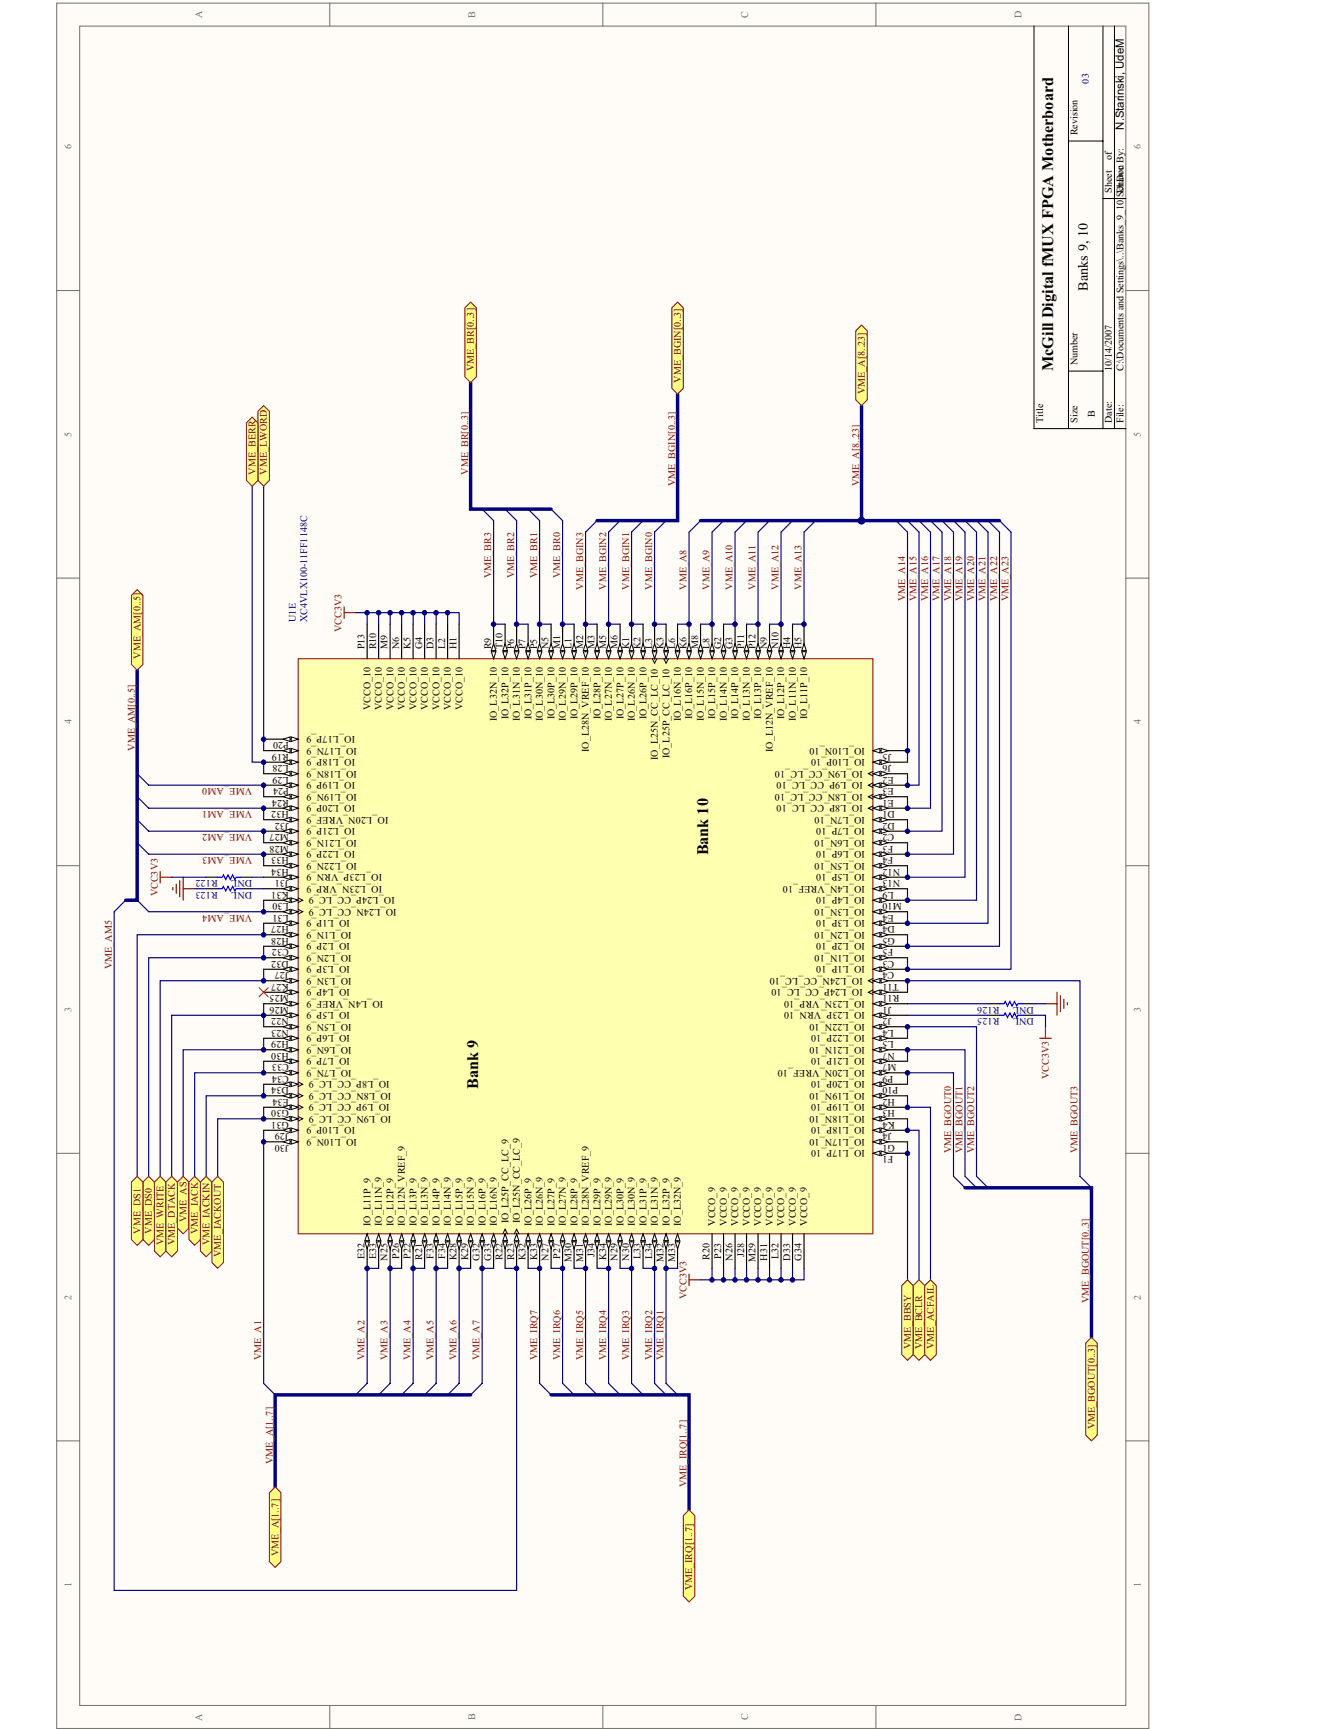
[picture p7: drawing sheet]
<svg xmlns="http://www.w3.org/2000/svg" width="216mm" height="279mm" viewBox="0 0 216 279" stroke-linecap="round" stroke-linejoin="round" font-family="sans-serif">
<defs><g id="words">
<g font-size="2.6">
<text x="170.2" y="60" transform="rotate(-90 170.2 60)">McGill Digital fMUX FPGA Motherboard</text>
<text x="114.4" y="138.2" transform="rotate(-90 114.4 138.2)">Bank 10</text>
<text x="77.3" y="175.9" transform="rotate(-90 77.3 175.9)">Bank 9</text>
</g>
<text font-size="2.3" x="175.8" y="47" transform="rotate(-90 175.8 47)">Banks 9, 10</text>
<text font-size="1.8" x="181.6" y="20.9" transform="rotate(-90 181.6 20.9)">N.Starinski, UdeM</text>
<g font-size="1.6" fill="#716f64">
<text x="32.7" y="2.9" transform="rotate(-90 32.7 2.9)">A</text>
<text x="76.8" y="2.9" transform="rotate(-90 76.8 2.9)">B</text>
<text x="120.9" y="2.9" transform="rotate(-90 120.9 2.9)">C</text>
<text x="165.1" y="2.9" transform="rotate(-90 165.1 2.9)">D</text>
<text x="11.5" y="24.1" transform="rotate(-90 11.5 24.1)">6</text>
<text x="184.3" y="24.1" transform="rotate(-90 184.3 24.1)">6</text>
<text x="11.5" y="70.6" transform="rotate(-90 11.5 70.6)">5</text>
<text x="184.3" y="70.6" transform="rotate(-90 184.3 70.6)">5</text>
<text x="11.5" y="117.1" transform="rotate(-90 11.5 117.1)">4</text>
<text x="184.3" y="117.1" transform="rotate(-90 184.3 117.1)">4</text>
<text x="11.5" y="163.5" transform="rotate(-90 11.5 163.5)">3</text>
<text x="184.3" y="163.5" transform="rotate(-90 184.3 163.5)">3</text>
<text x="11.5" y="210" transform="rotate(-90 11.5 210)">2</text>
<text x="184.3" y="210" transform="rotate(-90 184.3 210)">2</text>
<text x="11.5" y="256.5" transform="rotate(-90 11.5 256.5)">1</text>
<text x="184.3" y="256.5" transform="rotate(-90 184.3 256.5)">1</text>
<text x="32.7" y="278" transform="rotate(-90 32.7 278)">A</text>
<text x="76.8" y="278" transform="rotate(-90 76.8 278)">B</text>
<text x="120.9" y="278" transform="rotate(-90 120.9 278)">C</text>
<text x="165.1" y="278" transform="rotate(-90 165.1 278)">D</text>
</g>
<g font-size="1.6" fill="#000080">
<text x="176" y="13.5" transform="rotate(-90 176 13.5)">03</text>
<text x="47.8" y="100.5" transform="rotate(-90 47.8 100.5)">U1E</text>
<text x="49.6" y="100.5" transform="rotate(-90 49.6 100.5)">XC4VLX100-11FF1148C</text>
<text x="35.2" y="142.2" transform="rotate(-180 35.2 142.2)">R122</text>
<text x="40.7" y="142.2" transform="rotate(-180 40.7 142.2)">DNL</text>
<text x="35.2" y="144.1" transform="rotate(-180 35.2 144.1)">R123</text>
<text x="40.7" y="144.1" transform="rotate(-180 40.7 144.1)">DNL</text>
<text x="161.5" y="164.5" transform="rotate(-180 161.5 164.5)">R125</text>
<text x="161.5" y="162.7" transform="rotate(-180 161.5 162.7)">R126</text>
<text x="167.1" y="164.5" transform="rotate(-180 167.1 164.5)">DNL</text>
<text x="167.1" y="162.7" transform="rotate(-180 167.1 162.7)">DNL</text>
</g>
<g font-size="1.6">
<text x="174.1" y="21.9" transform="rotate(-90 174.1 21.9)">Revision</text>
<text x="179.7" y="25.9" transform="rotate(-90 179.7 25.9)">of</text>
<text x="179.7" y="31.2" transform="rotate(-90 179.7 31.2)">Sheet</text>
<text x="181.6" y="31.2" transform="rotate(-90 181.6 31.2)">Drawn</text>
<text x="174.1" y="59" transform="rotate(-90 174.1 59)">Number</text>
<text x="179.7" y="60" transform="rotate(-90 179.7 60)">10/14/2007</text>
<text x="181.6" y="60" transform="rotate(-90 181.6 60)">C:\Documents and Settings\..\Banks_9_10.SchDoc By:</text>
<text x="168.6" y="68.3" transform="rotate(-90 168.6 68.3)">Title</text>
<text x="174.1" y="68.3" transform="rotate(-90 174.1 68.3)">Size</text>
<text x="176.9" y="67.4" transform="rotate(-90 176.9 67.4)">B</text>
<text x="179.7" y="68.3" transform="rotate(-90 179.7 68.3)">Date:</text>
<text x="181.6" y="68.3" transform="rotate(-90 181.6 68.3)">File:</text>
<text x="58.9" y="105" transform="rotate(-90 58.9 105)">P13</text>
<text x="60.8" y="105" transform="rotate(-90 60.8 105)">R10</text>
<text x="62.6" y="105" transform="rotate(-90 62.6 105)">M9</text>
<text x="64.5" y="105" transform="rotate(-90 64.5 105)">N6</text>
<text x="66.4" y="105" transform="rotate(-90 66.4 105)">K5</text>
<text x="68.2" y="105" transform="rotate(-90 68.2 105)">G4</text>
<text x="70.1" y="105" transform="rotate(-90 70.1 105)">D3</text>
<text x="71.9" y="105" transform="rotate(-90 71.9 105)">L2</text>
<text x="73.8" y="105" transform="rotate(-90 73.8 105)">H1</text>
<text x="79.4" y="105" transform="rotate(-90 79.4 105)">R9</text>
<text x="81.2" y="105" transform="rotate(-90 81.2 105)">T10</text>
<text x="83.1" y="105" transform="rotate(-90 83.1 105)">P6</text>
<text x="84.9" y="105" transform="rotate(-90 84.9 105)">P7</text>
<text x="86.8" y="105" transform="rotate(-90 86.8 105)">P5</text>
<text x="88.7" y="105" transform="rotate(-90 88.7 105)">N5</text>
<text x="90.5" y="105" transform="rotate(-90 90.5 105)">M1</text>
<text x="92.4" y="105" transform="rotate(-90 92.4 105)">L1</text>
<text x="94.2" y="105" transform="rotate(-90 94.2 105)">M2</text>
<text x="96.1" y="105" transform="rotate(-90 96.1 105)">M3</text>
<text x="97.9" y="105" transform="rotate(-90 97.9 105)">M5</text>
<text x="99.8" y="105" transform="rotate(-90 99.8 105)">M6</text>
<text x="101.7" y="105" transform="rotate(-90 101.7 105)">K1</text>
<text x="103.5" y="105" transform="rotate(-90 103.5 105)">K2</text>
<text x="105.4" y="105" transform="rotate(-90 105.4 105)">L3</text>
<text x="107.2" y="105" transform="rotate(-90 107.2 105)">K3</text>
<text x="109.1" y="105" transform="rotate(-90 109.1 105)">L6</text>
<text x="111" y="105" transform="rotate(-90 111 105)">K6</text>
<text x="112.8" y="105" transform="rotate(-90 112.8 105)">M8</text>
<text x="114.7" y="105" transform="rotate(-90 114.7 105)">L8</text>
<text x="116.5" y="105" transform="rotate(-90 116.5 105)">G2</text>
<text x="118.4" y="105" transform="rotate(-90 118.4 105)">G3</text>
<text x="120.2" y="105" transform="rotate(-90 120.2 105)">P11</text>
<text x="122.1" y="105" transform="rotate(-90 122.1 105)">P12</text>
<text x="124" y="105" transform="rotate(-90 124 105)">N9</text>
<text x="125.8" y="105" transform="rotate(-90 125.8 105)">N10</text>
<text x="127.7" y="105" transform="rotate(-90 127.7 105)">H4</text>
<text x="129.5" y="105" transform="rotate(-90 129.5 105)">H5</text>
<text x="46.7" y="119.9" transform="rotate(-180 46.7 119.9)">P20</text>
<text x="57.4" y="119" transform="rotate(-180 57.4 119)">IO_L17P_9</text>
<text x="59.9" y="114.8" transform="rotate(-90 59.9 114.8)">VCCO_10</text>
<text x="61.7" y="114.8" transform="rotate(-90 61.7 114.8)">VCCO_10</text>
<text x="63.6" y="114.8" transform="rotate(-90 63.6 114.8)">VCCO_10</text>
<text x="65.4" y="114.8" transform="rotate(-90 65.4 114.8)">VCCO_10</text>
<text x="67.3" y="114.8" transform="rotate(-90 67.3 114.8)">VCCO_10</text>
<text x="69.1" y="114.8" transform="rotate(-90 69.1 114.8)">VCCO_10</text>
<text x="71" y="114.8" transform="rotate(-90 71 114.8)">VCCO_10</text>
<text x="72.9" y="114.8" transform="rotate(-90 72.9 114.8)">VCCO_10</text>
<text x="74.7" y="114.8" transform="rotate(-90 74.7 114.8)">VCCO_10</text>
<text x="80.3" y="116.5" transform="rotate(-90 80.3 116.5)">IO_L32N_10</text>
<text x="82.2" y="116.3" transform="rotate(-90 82.2 116.3)">IO_L32P_10</text>
<text x="84" y="116.5" transform="rotate(-90 84 116.5)">IO_L31N_10</text>
<text x="85.9" y="116.3" transform="rotate(-90 85.9 116.3)">IO_L31P_10</text>
<text x="87.7" y="116.5" transform="rotate(-90 87.7 116.5)">IO_L30N_10</text>
<text x="89.6" y="116.3" transform="rotate(-90 89.6 116.3)">IO_L30P_10</text>
<text x="91.4" y="116.5" transform="rotate(-90 91.4 116.5)">IO_L29N_10</text>
<text x="93.3" y="116.3" transform="rotate(-90 93.3 116.3)">IO_L29P_10</text>
<text x="97" y="116.3" transform="rotate(-90 97 116.3)">IO_L28P_10</text>
<text x="98.9" y="116.5" transform="rotate(-90 98.9 116.5)">IO_L27N_10</text>
<text x="100.7" y="116.3" transform="rotate(-90 100.7 116.3)">IO_L27P_10</text>
<text x="102.6" y="116.5" transform="rotate(-90 102.6 116.5)">IO_L26N_10</text>
<text x="104.5" y="116.3" transform="rotate(-90 104.5 116.3)">IO_L26P_10</text>
<text x="110" y="116.5" transform="rotate(-90 110 116.5)">IO_L16N_10</text>
<text x="111.9" y="116.3" transform="rotate(-90 111.9 116.3)">IO_L16P_10</text>
<text x="113.7" y="116.5" transform="rotate(-90 113.7 116.5)">IO_L15N_10</text>
<text x="115.6" y="116.3" transform="rotate(-90 115.6 116.3)">IO_L15P_10</text>
<text x="117.5" y="116.5" transform="rotate(-90 117.5 116.5)">IO_L14N_10</text>
<text x="119.3" y="116.3" transform="rotate(-90 119.3 116.3)">IO_L14P_10</text>
<text x="121.2" y="116.5" transform="rotate(-90 121.2 116.5)">IO_L13N_10</text>
<text x="123" y="116.3" transform="rotate(-90 123 116.3)">IO_L13P_10</text>
<text x="126.7" y="116.3" transform="rotate(-90 126.7 116.3)">IO_L12P_10</text>
<text x="128.6" y="116.5" transform="rotate(-90 128.6 116.5)">IO_L11N_10</text>
<text x="130.5" y="116.3" transform="rotate(-90 130.5 116.3)">IO_L11P_10</text>
<text x="46.7" y="121.8" transform="rotate(-180 46.7 121.8)">R19</text>
<text x="46.7" y="125.5" transform="rotate(-180 46.7 125.5)">L29</text>
<text x="46.7" y="123.6" transform="rotate(-180 46.7 123.6)">L28</text>
<text x="57.4" y="122.7" transform="rotate(-180 57.4 122.7)">IO_L18P_9</text>
<text x="57.7" y="120.9" transform="rotate(-180 57.7 120.9)">IO_L17N_9</text>
<text x="57.7" y="124.6" transform="rotate(-180 57.7 124.6)">IO_L18N_9</text>
<text x="95.2" y="121.5" transform="rotate(-90 95.2 121.5)">IO_L28N_VREF_10</text>
<text x="106.3" y="122.8" transform="rotate(-90 106.3 122.8)">IO_L25N_CC_LC_10</text>
<text x="108.2" y="122.5" transform="rotate(-90 108.2 122.5)">IO_L25P_CC_LC_10</text>
<text x="124.9" y="121.5" transform="rotate(-90 124.9 121.5)">IO_L12N_VREF_10</text>
<text x="139.4" y="124.6" transform="rotate(-180 139.4 124.6)">IO_L9N_CC_LC_10</text>
<text x="139.8" y="122.7" transform="rotate(-180 139.8 122.7)">IO_L10P_10</text>
<text x="139.8" y="120.9" transform="rotate(-180 139.8 120.9)">IO_L10N_10</text>
<text x="144.1" y="123.6" transform="rotate(-180 144.1 123.6)">J6</text>
<text x="144.1" y="121.8" transform="rotate(-180 144.1 121.8)">J5</text>
<text x="144.4" y="125.5" transform="rotate(-180 144.4 125.5)">E2</text>
<text x="46.7" y="129.2" transform="rotate(-180 46.7 129.2)">R24</text>
<text x="46.7" y="127.4" transform="rotate(-180 46.7 127.4)">P24</text>
<text x="46.7" y="131.1" transform="rotate(-180 46.7 131.1)">H32</text>
<text x="57.4" y="126.4" transform="rotate(-180 57.4 126.4)">IO_L19P_9</text>
<text x="57.4" y="130.1" transform="rotate(-180 57.4 130.1)">IO_L20P_9</text>
<text x="57.7" y="128.3" transform="rotate(-180 57.7 128.3)">IO_L19N_9</text>
<text x="139.4" y="130.1" transform="rotate(-180 139.4 130.1)">IO_L8P_CC_LC_10</text>
<text x="139.4" y="128.3" transform="rotate(-180 139.4 128.3)">IO_L8N_CC_LC_10</text>
<text x="139.4" y="126.4" transform="rotate(-180 139.4 126.4)">IO_L9P_CC_LC_10</text>
<text x="144.4" y="129.2" transform="rotate(-180 144.4 129.2)">E1</text>
<text x="144.4" y="127.4" transform="rotate(-180 144.4 127.4)">E3</text>
<text x="144.6" y="131.1" transform="rotate(-180 144.6 131.1)">D1</text>
<text x="46.7" y="132.9" transform="rotate(-180 46.7 132.9)">J32</text>
<text x="46.7" y="136.7" transform="rotate(-180 46.7 136.7)">M28</text>
<text x="46.7" y="134.8" transform="rotate(-180 46.7 134.8)">M27</text>
<text x="57.4" y="133.9" transform="rotate(-180 57.4 133.9)">IO_L21P_9</text>
<text x="57.4" y="137.6" transform="rotate(-180 57.4 137.6)">IO_L22P_9</text>
<text x="57.7" y="135.7" transform="rotate(-180 57.7 135.7)">IO_L21N_9</text>
<text x="62.8" y="132" transform="rotate(-180 62.8 132)">IO_L20N_VREF_9</text>
<text x="139.8" y="137.6" transform="rotate(-180 139.8 137.6)">IO_L6P_10</text>
<text x="139.8" y="135.7" transform="rotate(-180 139.8 135.7)">IO_L6N_10</text>
<text x="139.8" y="133.9" transform="rotate(-180 139.8 133.9)">IO_L7P_10</text>
<text x="139.8" y="132" transform="rotate(-180 139.8 132)">IO_L7N_10</text>
<text x="144.3" y="136.7" transform="rotate(-180 144.3 136.7)">F3</text>
<text x="144.5" y="134.8" transform="rotate(-180 144.5 134.8)">C2</text>
<text x="144.6" y="132.9" transform="rotate(-180 144.6 132.9)">D2</text>
<text x="46.7" y="140.4" transform="rotate(-180 46.7 140.4)">H34</text>
<text x="46.7" y="138.5" transform="rotate(-180 46.7 138.5)">H33</text>
<text x="46.7" y="142.2" transform="rotate(-180 46.7 142.2)">J31</text>
<text x="57.7" y="139.4" transform="rotate(-180 57.7 139.4)">IO_L22N_9</text>
<text x="61.7" y="141.3" transform="rotate(-180 61.7 141.3)">IO_L23P_VRN_9</text>
<text x="61.7" y="143.2" transform="rotate(-180 61.7 143.2)">IO_L23N_VRP_9</text>
<text x="139.8" y="143.2" transform="rotate(-180 139.8 143.2)">IO_L4N_VREF_10</text>
<text x="139.8" y="141.3" transform="rotate(-180 139.8 141.3)">IO_L5P_10</text>
<text x="139.8" y="139.4" transform="rotate(-180 139.8 139.4)">IO_L5N_10</text>
<text x="144.3" y="138.5" transform="rotate(-180 144.3 138.5)">F4</text>
<text x="145.4" y="142.2" transform="rotate(-180 145.4 142.2)">N13</text>
<text x="145.4" y="140.4" transform="rotate(-180 145.4 140.4)">N12</text>
<text x="46.7" y="149.7" transform="rotate(-180 46.7 149.7)">H27</text>
<text x="46.7" y="145.9" transform="rotate(-180 46.7 145.9)">L30</text>
<text x="46.7" y="147.8" transform="rotate(-180 46.7 147.8)">L31</text>
<text x="46.7" y="144.1" transform="rotate(-180 46.7 144.1)">K31</text>
<text x="56.5" y="148.7" transform="rotate(-180 56.5 148.7)">IO_L1P_9</text>
<text x="63.8" y="145" transform="rotate(-180 63.8 145)">IO_L24P_CC_LC_9</text>
<text x="64.1" y="146.9" transform="rotate(-180 64.1 146.9)">IO_L24N_CC_LC_9</text>
<text x="139.8" y="148.7" transform="rotate(-180 139.8 148.7)">IO_L3P_10</text>
<text x="139.8" y="146.9" transform="rotate(-180 139.8 146.9)">IO_L3N_10</text>
<text x="139.8" y="145" transform="rotate(-180 139.8 145)">IO_L4P_10</text>
<text x="144.4" y="147.8" transform="rotate(-180 144.4 147.8)">E4</text>
<text x="144.4" y="144.1" transform="rotate(-180 144.4 144.1)">L9</text>
<text x="144.6" y="149.7" transform="rotate(-180 144.6 149.7)">D4</text>
<text x="145.7" y="145.9" transform="rotate(-180 145.7 145.9)">M10</text>
<text x="46.7" y="153.4" transform="rotate(-180 46.7 153.4)">C32</text>
<text x="46.7" y="151.5" transform="rotate(-180 46.7 151.5)">H28</text>
<text x="46.7" y="155.2" transform="rotate(-180 46.7 155.2)">D32</text>
<text x="56.5" y="152.5" transform="rotate(-180 56.5 152.5)">IO_L2P_9</text>
<text x="56.8" y="150.6" transform="rotate(-180 56.8 150.6)">IO_L1N_9</text>
<text x="56.8" y="154.3" transform="rotate(-180 56.8 154.3)">IO_L2N_9</text>
<text x="139.8" y="154.3" transform="rotate(-180 139.8 154.3)">IO_L1N_10</text>
<text x="139.8" y="152.5" transform="rotate(-180 139.8 152.5)">IO_L2P_10</text>
<text x="139.8" y="150.6" transform="rotate(-180 139.8 150.6)">IO_L2N_10</text>
<text x="144.3" y="153.4" transform="rotate(-180 144.3 153.4)">F5</text>
<text x="144.5" y="155.2" transform="rotate(-180 144.5 155.2)">C3</text>
<text x="144.6" y="151.5" transform="rotate(-180 144.6 151.5)">G5</text>
<text x="46.7" y="157.1" transform="rotate(-180 46.7 157.1)">J27</text>
<text x="46.7" y="160.8" transform="rotate(-180 46.7 160.8)">M25</text>
<text x="46.7" y="159" transform="rotate(-180 46.7 159)">K27</text>
<text x="56.5" y="156.2" transform="rotate(-180 56.5 156.2)">IO_L3P_9</text>
<text x="56.5" y="159.9" transform="rotate(-180 56.5 159.9)">IO_L4P_9</text>
<text x="56.8" y="158" transform="rotate(-180 56.8 158)">IO_L3N_9</text>
<text x="61.9" y="161.7" transform="rotate(-180 61.9 161.7)">IO_L4N_VREF_9</text>
<text x="139.4" y="159.9" transform="rotate(-180 139.4 159.9)">IO_L24P_CC_LC_10</text>
<text x="139.4" y="158" transform="rotate(-180 139.4 158)">IO_L24N_CC_LC_10</text>
<text x="139.8" y="161.7" transform="rotate(-180 139.8 161.7)">IO_L23N_VRP_10</text>
<text x="139.8" y="156.2" transform="rotate(-180 139.8 156.2)">IO_L1P_10</text>
<text x="144.5" y="157.1" transform="rotate(-180 144.5 157.1)">C4</text>
<text x="145.3" y="159" transform="rotate(-180 145.3 159)">T11</text>
<text x="145.4" y="160.8" transform="rotate(-180 145.4 160.8)">R11</text>
<text x="46.7" y="162.7" transform="rotate(-180 46.7 162.7)">M26</text>
<text x="46.7" y="164.5" transform="rotate(-180 46.7 164.5)">N22</text>
<text x="46.7" y="166.4" transform="rotate(-180 46.7 166.4)">N23</text>
<text x="56.5" y="163.6" transform="rotate(-180 56.5 163.6)">IO_L5P_9</text>
<text x="56.5" y="167.3" transform="rotate(-180 56.5 167.3)">IO_L6P_9</text>
<text x="56.8" y="165.5" transform="rotate(-180 56.8 165.5)">IO_L5N_9</text>
<text x="139.8" y="167.3" transform="rotate(-180 139.8 167.3)">IO_L22P_10</text>
<text x="139.8" y="165.5" transform="rotate(-180 139.8 165.5)">IO_L22N_10</text>
<text x="139.8" y="163.6" transform="rotate(-180 139.8 163.6)">IO_L23P_VRN_10</text>
<text x="144.1" y="164.5" transform="rotate(-180 144.1 164.5)">J2</text>
<text x="144.1" y="162.7" transform="rotate(-180 144.1 162.7)">J1</text>
<text x="144.4" y="166.4" transform="rotate(-180 144.4 166.4)">L4</text>
<text x="46.7" y="168.3" transform="rotate(-180 46.7 168.3)">H29</text>
<text x="46.7" y="172" transform="rotate(-180 46.7 172)">C33</text>
<text x="46.7" y="170.1" transform="rotate(-180 46.7 170.1)">H30</text>
<text x="46.7" y="173.8" transform="rotate(-180 46.7 173.8)">C34</text>
<text x="56.5" y="171" transform="rotate(-180 56.5 171)">IO_L7P_9</text>
<text x="56.8" y="169.2" transform="rotate(-180 56.8 169.2)">IO_L6N_9</text>
<text x="56.8" y="172.9" transform="rotate(-180 56.8 172.9)">IO_L7N_9</text>
<text x="139.8" y="172.9" transform="rotate(-180 139.8 172.9)">IO_L20N_VREF_10</text>
<text x="139.8" y="171" transform="rotate(-180 139.8 171)">IO_L21P_10</text>
<text x="139.8" y="169.2" transform="rotate(-180 139.8 169.2)">IO_L21N_10</text>
<text x="144.3" y="173.8" transform="rotate(-180 144.3 173.8)">P9</text>
<text x="144.4" y="168.3" transform="rotate(-180 144.4 168.3)">L5</text>
<text x="144.6" y="170.1" transform="rotate(-180 144.6 170.1)">N7</text>
<text x="144.9" y="172" transform="rotate(-180 144.9 172)">M7</text>
<text x="46.7" y="175.7" transform="rotate(-180 46.7 175.7)">D34</text>
<text x="46.7" y="179.4" transform="rotate(-180 46.7 179.4)">G30</text>
<text x="46.7" y="177.5" transform="rotate(-180 46.7 177.5)">E34</text>
<text x="63" y="174.8" transform="rotate(-180 63 174.8)">IO_L8P_CC_LC_9</text>
<text x="63" y="178.5" transform="rotate(-180 63 178.5)">IO_L9P_CC_LC_9</text>
<text x="63.2" y="176.6" transform="rotate(-180 63.2 176.6)">IO_L8N_CC_LC_9</text>
<text x="139.8" y="178.5" transform="rotate(-180 139.8 178.5)">IO_L19P_10</text>
<text x="139.8" y="176.6" transform="rotate(-180 139.8 176.6)">IO_L19N_10</text>
<text x="139.8" y="174.8" transform="rotate(-180 139.8 174.8)">IO_L20P_10</text>
<text x="144.6" y="179.4" transform="rotate(-180 144.6 179.4)">H3</text>
<text x="144.6" y="177.5" transform="rotate(-180 144.6 177.5)">H2</text>
<text x="145.2" y="175.7" transform="rotate(-180 145.2 175.7)">P10</text>
<text x="46.7" y="185" transform="rotate(-180 46.7 185)">J30</text>
<text x="46.7" y="181.3" transform="rotate(-180 46.7 181.3)">G31</text>
<text x="46.7" y="183.1" transform="rotate(-180 46.7 183.1)">J29</text>
<text x="57.4" y="182.2" transform="rotate(-180 57.4 182.2)">IO_L10P_9</text>
<text x="57.7" y="184.1" transform="rotate(-180 57.7 184.1)">IO_L10N_9</text>
<text x="63.2" y="180.3" transform="rotate(-180 63.2 180.3)">IO_L9N_CC_LC_9</text>
<text x="139.8" y="185.9" transform="rotate(-180 139.8 185.9)">IO_L17P_10</text>
<text x="139.8" y="184.1" transform="rotate(-180 139.8 184.1)">IO_L17N_10</text>
<text x="139.8" y="182.2" transform="rotate(-180 139.8 182.2)">IO_L18P_10</text>
<text x="139.8" y="180.3" transform="rotate(-180 139.8 180.3)">IO_L18N_10</text>
<text x="144.1" y="183.1" transform="rotate(-180 144.1 183.1)">J4</text>
<text x="144.6" y="185" transform="rotate(-180 144.6 185)">G1</text>
<text x="144.6" y="181.3" transform="rotate(-180 144.6 181.3)">K4</text>
<text x="144.3" y="186.8" transform="rotate(-180 144.3 186.8)">F1</text>
<text x="82.2" y="197.7" transform="rotate(-90 82.2 197.7)">IO_L25P_CC_LC_9</text>
<text x="84" y="197.7" transform="rotate(-90 84 197.7)">IO_L25N_CC_LC_9</text>
<text x="58.9" y="203.5" transform="rotate(-90 58.9 203.5)">E32</text>
<text x="59.9" y="198.1" transform="rotate(-90 59.9 198.1)">IO_L11P_9</text>
<text x="60.8" y="203.5" transform="rotate(-90 60.8 203.5)">E33</text>
<text x="61.7" y="198.1" transform="rotate(-90 61.7 198.1)">IO_L11N_9</text>
<text x="62.6" y="203.7" transform="rotate(-90 62.6 203.7)">N25</text>
<text x="63.6" y="198.1" transform="rotate(-90 63.6 198.1)">IO_L12P_9</text>
<text x="64.5" y="203.4" transform="rotate(-90 64.5 203.4)">P26</text>
<text x="65.4" y="198.1" transform="rotate(-90 65.4 198.1)">IO_L12N_VREF_9</text>
<text x="66.4" y="203.4" transform="rotate(-90 66.4 203.4)">P22</text>
<text x="67.3" y="198.1" transform="rotate(-90 67.3 198.1)">IO_L13P_9</text>
<text x="68.2" y="203.6" transform="rotate(-90 68.2 203.6)">R21</text>
<text x="69.1" y="198.1" transform="rotate(-90 69.1 198.1)">IO_L13N_9</text>
<text x="70.1" y="203.4" transform="rotate(-90 70.1 203.4)">F33</text>
<text x="71" y="198.1" transform="rotate(-90 71 198.1)">IO_L14P_9</text>
<text x="71.9" y="203.4" transform="rotate(-90 71.9 203.4)">F34</text>
<text x="72.9" y="198.1" transform="rotate(-90 72.9 198.1)">IO_L14N_9</text>
<text x="73.8" y="203.7" transform="rotate(-90 73.8 203.7)">K28</text>
<text x="74.7" y="198.1" transform="rotate(-90 74.7 198.1)">IO_L15P_9</text>
<text x="75.7" y="203.7" transform="rotate(-90 75.7 203.7)">K29</text>
<text x="76.6" y="198.1" transform="rotate(-90 76.6 198.1)">IO_L15N_9</text>
<text x="77.5" y="203.7" transform="rotate(-90 77.5 203.7)">G32</text>
<text x="78.4" y="198.1" transform="rotate(-90 78.4 198.1)">IO_L16P_9</text>
<text x="79.4" y="203.7" transform="rotate(-90 79.4 203.7)">G33</text>
<text x="80.3" y="198.1" transform="rotate(-90 80.3 198.1)">IO_L16N_9</text>
<text x="81.2" y="203.6" transform="rotate(-90 81.2 203.6)">R22</text>
<text x="83.1" y="203.6" transform="rotate(-90 83.1 203.6)">R23</text>
<text x="84.9" y="203.7" transform="rotate(-90 84.9 203.7)">K32</text>
<text x="85.9" y="198.1" transform="rotate(-90 85.9 198.1)">IO_L26P_9</text>
<text x="86.8" y="203.7" transform="rotate(-90 86.8 203.7)">K33</text>
<text x="87.7" y="198.1" transform="rotate(-90 87.7 198.1)">IO_L26N_9</text>
<text x="88.7" y="203.7" transform="rotate(-90 88.7 203.7)">N27</text>
<text x="89.6" y="198.1" transform="rotate(-90 89.6 198.1)">IO_L27P_9</text>
<text x="90.5" y="203.4" transform="rotate(-90 90.5 203.4)">P27</text>
<text x="91.4" y="198.1" transform="rotate(-90 91.4 198.1)">IO_L27N_9</text>
<text x="92.4" y="204" transform="rotate(-90 92.4 204)">M30</text>
<text x="93.3" y="198.1" transform="rotate(-90 93.3 198.1)">IO_L28P_9</text>
<text x="94.2" y="204" transform="rotate(-90 94.2 204)">M31</text>
<text x="95.2" y="198.1" transform="rotate(-90 95.2 198.1)">IO_L28N_VREF_9</text>
<text x="96.1" y="203.2" transform="rotate(-90 96.1 203.2)">J34</text>
<text x="97" y="198.1" transform="rotate(-90 97 198.1)">IO_L29P_9</text>
<text x="97.9" y="203.7" transform="rotate(-90 97.9 203.7)">K34</text>
<text x="98.9" y="198.1" transform="rotate(-90 98.9 198.1)">IO_L29N_9</text>
<text x="99.8" y="203.7" transform="rotate(-90 99.8 203.7)">N29</text>
<text x="100.7" y="198.1" transform="rotate(-90 100.7 198.1)">IO_L30P_9</text>
<text x="101.7" y="203.7" transform="rotate(-90 101.7 203.7)">N30</text>
<text x="102.6" y="198.1" transform="rotate(-90 102.6 198.1)">IO_L30N_9</text>
<text x="103.5" y="203.5" transform="rotate(-90 103.5 203.5)">L33</text>
<text x="104.5" y="198.1" transform="rotate(-90 104.5 198.1)">IO_L31P_9</text>
<text x="105.4" y="203.5" transform="rotate(-90 105.4 203.5)">L34</text>
<text x="106.3" y="198.1" transform="rotate(-90 106.3 198.1)">IO_L31N_9</text>
<text x="107.2" y="204" transform="rotate(-90 107.2 204)">M32</text>
<text x="108.2" y="198.1" transform="rotate(-90 108.2 198.1)">IO_L32P_9</text>
<text x="109.1" y="204" transform="rotate(-90 109.1 204)">M33</text>
<text x="110" y="198.1" transform="rotate(-90 110 198.1)">IO_L32N_9</text>
<text x="114.7" y="203.6" transform="rotate(-90 114.7 203.6)">R20</text>
<text x="115.6" y="198.1" transform="rotate(-90 115.6 198.1)">VCCO_9</text>
<text x="116.5" y="203.4" transform="rotate(-90 116.5 203.4)">P23</text>
<text x="117.5" y="198.1" transform="rotate(-90 117.5 198.1)">VCCO_9</text>
<text x="118.4" y="203.7" transform="rotate(-90 118.4 203.7)">N26</text>
<text x="119.3" y="198.1" transform="rotate(-90 119.3 198.1)">VCCO_9</text>
<text x="120.2" y="203.2" transform="rotate(-90 120.2 203.2)">J28</text>
<text x="121.2" y="198.1" transform="rotate(-90 121.2 198.1)">VCCO_9</text>
<text x="122.1" y="204" transform="rotate(-90 122.1 204)">M29</text>
<text x="123" y="198.1" transform="rotate(-90 123 198.1)">VCCO_9</text>
<text x="124" y="203.7" transform="rotate(-90 124 203.7)">H31</text>
<text x="124.9" y="198.1" transform="rotate(-90 124.9 198.1)">VCCO_9</text>
<text x="125.8" y="203.5" transform="rotate(-90 125.8 203.5)">L32</text>
<text x="126.7" y="198.1" transform="rotate(-90 126.7 198.1)">VCCO_9</text>
<text x="127.7" y="203.7" transform="rotate(-90 127.7 203.7)">D33</text>
<text x="128.6" y="198.1" transform="rotate(-90 128.6 198.1)">VCCO_9</text>
<text x="129.5" y="203.7" transform="rotate(-90 129.5 203.7)">G34</text>
<text x="130.5" y="198.1" transform="rotate(-90 130.5 198.1)">VCCO_9</text>
</g>
<g font-size="1.6" fill="#800000">
<text x="76.6" y="60" transform="rotate(-90 76.6 60)">VME_BR[0..3]</text>
<text x="110" y="61.8" transform="rotate(-90 110 61.8)">VME_BGIN[0..3]</text>
<text x="139.8" y="63.7" transform="rotate(-90 139.8 63.7)">VME_A[8..23]</text>
<text x="41.3" y="76.7" transform="rotate(-90 41.3 76.7)">VME_BERR</text>
<text x="43.1" y="76.7" transform="rotate(-90 43.1 76.7)">VME_LWORD</text>
<text x="75.7" y="76.7" transform="rotate(-90 75.7 76.7)">VME_BR[0..3]</text>
<text x="109.1" y="78.6" transform="rotate(-90 109.1 78.6)">VME_BGIN[0..3]</text>
<text x="138.8" y="78.6" transform="rotate(-90 138.8 78.6)">VME_A[8..23]</text>
<text x="79.4" y="93.4" transform="rotate(-90 79.4 93.4)">VME_BR3</text>
<text x="83.1" y="93.4" transform="rotate(-90 83.1 93.4)">VME_BR2</text>
<text x="86.8" y="93.4" transform="rotate(-90 86.8 93.4)">VME_BR1</text>
<text x="90.5" y="93.4" transform="rotate(-90 90.5 93.4)">VME_BR0</text>
<text x="94.2" y="95.3" transform="rotate(-90 94.2 95.3)">VME_BGIN3</text>
<text x="97.9" y="95.3" transform="rotate(-90 97.9 95.3)">VME_BGIN2</text>
<text x="101.7" y="95.3" transform="rotate(-90 101.7 95.3)">VME_BGIN1</text>
<text x="105.4" y="95.3" transform="rotate(-90 105.4 95.3)">VME_BGIN0</text>
<text x="111" y="95.3" transform="rotate(-90 111 95.3)">VME_A8</text>
<text x="114.7" y="95.3" transform="rotate(-90 114.7 95.3)">VME_A9</text>
<text x="118.4" y="95.3" transform="rotate(-90 118.4 95.3)">VME_A10</text>
<text x="122.1" y="95.3" transform="rotate(-90 122.1 95.3)">VME_A11</text>
<text x="125.8" y="95.3" transform="rotate(-90 125.8 95.3)">VME_A12</text>
<text x="129.5" y="95.3" transform="rotate(-90 129.5 95.3)">VME_A13</text>
<text x="146.3" y="97.1" transform="rotate(-90 146.3 97.1)">VME_A14</text>
<text x="148.1" y="97.1" transform="rotate(-90 148.1 97.1)">VME_A15</text>
<text x="150" y="97.1" transform="rotate(-90 150 97.1)">VME_A16</text>
<text x="151.8" y="97.1" transform="rotate(-90 151.8 97.1)">VME_A17</text>
<text x="153.7" y="97.1" transform="rotate(-90 153.7 97.1)">VME_A18</text>
<text x="155.5" y="97.1" transform="rotate(-90 155.5 97.1)">VME_A19</text>
<text x="157.4" y="97.1" transform="rotate(-90 157.4 97.1)">VME_A20</text>
<text x="159.3" y="97.1" transform="rotate(-90 159.3 97.1)">VME_A21</text>
<text x="161.1" y="97.1" transform="rotate(-90 161.1 97.1)">VME_A22</text>
<text x="163" y="97.1" transform="rotate(-90 163 97.1)">VME_A23</text>
<text x="22.7" y="106.4" transform="rotate(-90 22.7 106.4)">VME_AM[0..5]</text>
<text x="55.2" y="102.1" transform="rotate(-90 55.2 102.1)">VCC3V3</text>
<text x="21.8" y="121.3" transform="rotate(-90 21.8 121.3)">VME_AM[0..5]</text>
<text x="40.7" y="127.4" transform="rotate(-180 40.7 127.4)">VME_AM0</text>
<text x="40.7" y="131.1" transform="rotate(-180 40.7 131.1)">VME_AM1</text>
<text x="40.7" y="134.8" transform="rotate(-180 40.7 134.8)">VME_AM2</text>
<text x="40.7" y="138.5" transform="rotate(-180 40.7 138.5)">VME_AM3</text>
<text x="25.5" y="144.9" transform="rotate(-90 25.5 144.9)">VCC3V3</text>
<text x="40.7" y="147.8" transform="rotate(-180 40.7 147.8)">VME_AM4</text>
<text x="18.1" y="156.6" transform="rotate(-90 18.1 156.6)">VME_AM5</text>
<text x="169.5" y="174.4" transform="rotate(-90 169.5 174.4)">VCC3V3</text>
<text x="153.7" y="186.4" transform="rotate(-90 153.7 186.4)">VME_BGOUT0</text>
<text x="155.5" y="186.4" transform="rotate(-90 155.5 186.4)">VME_BGOUT1</text>
<text x="157.4" y="186.4" transform="rotate(-90 157.4 186.4)">VME_BGOUT2</text>
<text x="174.1" y="186.4" transform="rotate(-90 174.1 186.4)">VME_BGOUT3</text>
<text x="30.1" y="197.5" transform="rotate(-90 30.1 197.5)">VME_AS</text>
<text x="22.7" y="199.4" transform="rotate(-90 22.7 199.4)">VME_DS1</text>
<text x="24.6" y="199.4" transform="rotate(-90 24.6 199.4)">VME_DS0</text>
<text x="26.4" y="201.2" transform="rotate(-90 26.4 201.2)">VME_WRITE</text>
<text x="28.3" y="201.2" transform="rotate(-90 28.3 201.2)">VME_DTACK</text>
<text x="32" y="199.4" transform="rotate(-90 32 199.4)">VME_IACK</text>
<text x="33.8" y="201.2" transform="rotate(-90 33.8 201.2)">VME_IACKIN</text>
<text x="35.7" y="203.1" transform="rotate(-90 35.7 203.1)">VME_IACKOUT</text>
<text x="111" y="209.9" transform="rotate(-90 111 209.9)">VCC3V3</text>
<text x="176" y="210.5" transform="rotate(-90 176 210.5)">VME_BGOUT[0..3]</text>
<text x="42.2" y="219.8" transform="rotate(-90 42.2 219.8)">VME_A1</text>
<text x="58.9" y="219.8" transform="rotate(-90 58.9 219.8)">VME_A2</text>
<text x="62.6" y="219.8" transform="rotate(-90 62.6 219.8)">VME_A3</text>
<text x="66.4" y="219.8" transform="rotate(-90 66.4 219.8)">VME_A4</text>
<text x="70.1" y="219.8" transform="rotate(-90 70.1 219.8)">VME_A5</text>
<text x="73.8" y="219.8" transform="rotate(-90 73.8 219.8)">VME_A6</text>
<text x="77.5" y="219.8" transform="rotate(-90 77.5 219.8)">VME_A7</text>
<text x="86.8" y="219.8" transform="rotate(-90 86.8 219.8)">VME_IRQ7</text>
<text x="90.5" y="219.8" transform="rotate(-90 90.5 219.8)">VME_IRQ6</text>
<text x="94.2" y="219.8" transform="rotate(-90 94.2 219.8)">VME_IRQ5</text>
<text x="97.9" y="219.8" transform="rotate(-90 97.9 219.8)">VME_IRQ4</text>
<text x="101.7" y="219.8" transform="rotate(-90 101.7 219.8)">VME_IRQ3</text>
<text x="105.4" y="219.8" transform="rotate(-90 105.4 219.8)">VME_IRQ2</text>
<text x="107.2" y="219.8" transform="rotate(-90 107.2 219.8)">VME_IRQ1</text>
<text x="147.2" y="218" transform="rotate(-90 147.2 218)">VME_BBSY</text>
<text x="149" y="218" transform="rotate(-90 149 218)">VME_BCLR</text>
<text x="150.9" y="218" transform="rotate(-90 150.9 218)">VME_ACFAIL</text>
<text x="176.9" y="231" transform="rotate(-90 176.9 231)">VME_BGOUT[0..3]</text>
<text x="44.1" y="236.6" transform="rotate(-90 44.1 236.6)">VME_A[1..7]</text>
<text x="111" y="240.3" transform="rotate(-90 111 240.3)">VME_IRQ[1..7]</text>
<text x="45" y="251.4" transform="rotate(-90 45 251.4)">VME_A[1..7]</text>
<text x="111.9" y="257" transform="rotate(-90 111.9 257)">VME_IRQ[1..7]</text>
</g>
</g></defs>
<g fill="#fffcf8" stroke="#716f64" stroke-width=".16">
<path d="M9.2 .5h176.5v278.8h-176.5z"/>
<path d="M12.9 4.2h169v271.4h-169z"/>
</g>
<g fill="none" stroke="#716f64" stroke-width=".16">
<path d="M53.3 .5v3.7M97.4 .5v3.7M141.5 .5v3.7M9.2 47h3.7M182 47h3.7M9.2 93.4h3.7M182 93.4h3.7M9.2 139.9h3.7M182 139.9h3.7M9.2 186.4h3.7M182 186.4h3.7M9.2 232.8h3.7"/>
<path d="M182 232.8h3.7M53.3 275.6v3.7M97.4 275.6v3.7M141.5 275.6v3.7"/>
</g>
<path d="M167.1 4.2v65.1h14.9M172.7 4.2v65.1M178.2 4.2v65.1M180.1 4.2v65.1M172.7 22.8h5.5M178.2 32.1h3.8M172.7 60h5.5" fill="none" stroke="#000" stroke-width=".16"/>
<path d="M48.2 106.5h92.9v92.9h-92.9z" fill="#ffffb0" stroke="#800000" stroke-width=".16"/>
<path d="M42.6 119.4h5.6" fill="none" stroke="#000" stroke-width=".19"/>
<g fill="#fffcf8" stroke="#000" stroke-width=".16">
<path d="M47.1 119.1l1.1 .3-1.1 .4z"/>
<path d="M45.8 119.4l1.1-.3v.7z"/>
</g>
<path d="M42.6 121.3h5.6" fill="none" stroke="#000" stroke-width=".19"/>
<g fill="#fffcf8" stroke="#000" stroke-width=".16">
<path d="M47.1 120.9l1.1 .4-1.1 .4z"/>
<path d="M45.8 121.3l1.1-.4v.8z"/>
</g>
<path d="M42.6 123.2h5.6" fill="none" stroke="#000" stroke-width=".19"/>
<g fill="#fffcf8" stroke="#000" stroke-width=".16">
<path d="M47.1 122.8l1.1 .4-1.1 .3z"/>
<path d="M45.8 123.2l1.1-.4v.7z"/>
</g>
<path d="M42.6 125h5.6" fill="none" stroke="#000" stroke-width=".19"/>
<g fill="#fffcf8" stroke="#000" stroke-width=".16">
<path d="M47.1 124.7l1.1 .3-1.1 .4z"/>
<path d="M45.8 125l1.1-.3v.7z"/>
</g>
<path d="M42.6 126.9h5.6" fill="none" stroke="#000" stroke-width=".19"/>
<g fill="#fffcf8" stroke="#000" stroke-width=".16">
<path d="M47.1 126.5l1.1 .4-1.1 .4z"/>
<path d="M45.8 126.9l1.1-.4v.8z"/>
</g>
<path d="M42.6 128.7h5.6" fill="none" stroke="#000" stroke-width=".19"/>
<g fill="#fffcf8" stroke="#000" stroke-width=".16">
<path d="M47.1 128.4l1.1 .3-1.1 .4z"/>
<path d="M45.8 128.7l1.1-.3v.7z"/>
</g>
<path d="M42.6 130.6h5.6" fill="none" stroke="#000" stroke-width=".19"/>
<g fill="#fffcf8" stroke="#000" stroke-width=".16">
<path d="M47.1 130.2l1.1 .4-1.1 .4z"/>
<path d="M45.8 130.6l1.1-.4v.8z"/>
</g>
<path d="M42.6 132.5h5.6" fill="none" stroke="#000" stroke-width=".19"/>
<g fill="#fffcf8" stroke="#000" stroke-width=".16">
<path d="M47.1 132.1l1.1 .4-1.1 .3z"/>
<path d="M45.8 132.5l1.1-.4v.7z"/>
</g>
<path d="M42.6 134.3h5.6" fill="none" stroke="#000" stroke-width=".19"/>
<g fill="#fffcf8" stroke="#000" stroke-width=".16">
<path d="M47.1 133.9l1.1 .4-1.1 .4z"/>
<path d="M45.8 134.3l1.1-.4v.8z"/>
</g>
<path d="M42.6 136.2h5.6" fill="none" stroke="#000" stroke-width=".19"/>
<g fill="#fffcf8" stroke="#000" stroke-width=".16">
<path d="M47.1 135.8l1.1 .4-1.1 .4z"/>
<path d="M45.8 136.2l1.1-.4v.8z"/>
</g>
<path d="M42.6 138h5.6" fill="none" stroke="#000" stroke-width=".19"/>
<g fill="#fffcf8" stroke="#000" stroke-width=".16">
<path d="M47.1 137.7l1.1 .3-1.1 .4z"/>
<path d="M45.8 138l1.1-.3v.7z"/>
</g>
<path d="M42.6 139.9h5.6" fill="none" stroke="#000" stroke-width=".19"/>
<g fill="#fffcf8" stroke="#000" stroke-width=".16">
<path d="M47.1 139.5l1.1 .4-1.1 .4z"/>
<path d="M45.8 139.9l1.1-.4v.8z"/>
</g>
<path d="M42.6 141.8h5.6" fill="none" stroke="#000" stroke-width=".19"/>
<g fill="#fffcf8" stroke="#000" stroke-width=".16">
<path d="M47.1 141.4l1.1 .4-1.1 .3z"/>
<path d="M45.8 141.8l1.1-.4v.7z"/>
</g>
<path d="M42.6 143.6h5.6" fill="none" stroke="#000" stroke-width=".19"/>
<g fill="#fffcf8" stroke="#000" stroke-width=".16">
<path d="M47.1 143.2l1.1 .4-1.1 .4z"/>
<path d="M45.8 143.6l1.1-.4v.8z"/>
</g>
<path d="M42.6 145.5h5.6" fill="none" stroke="#000" stroke-width=".19"/>
<path d="M48.2 145.1l.7 .4-.7 .3" fill="none" stroke="#000" stroke-width=".16"/>
<g fill="#fffcf8" stroke="#000" stroke-width=".16">
<path d="M47.1 145.1l1.1 .4-1.1 .3z"/>
<path d="M45.8 145.5l1.1-.4v.7z"/>
</g>
<path d="M42.6 147.3h5.6" fill="none" stroke="#000" stroke-width=".19"/>
<path d="M48.2 147l.7 .3-.7 .4" fill="none" stroke="#000" stroke-width=".16"/>
<g fill="#fffcf8" stroke="#000" stroke-width=".16">
<path d="M47.1 147l1.1 .3-1.1 .4z"/>
<path d="M45.8 147.3l1.1-.3v.7z"/>
</g>
<path d="M42.6 149.2h5.6" fill="none" stroke="#000" stroke-width=".19"/>
<g fill="#fffcf8" stroke="#000" stroke-width=".16">
<path d="M47.1 148.8l1.1 .4-1.1 .4z"/>
<path d="M45.8 149.2l1.1-.4v.8z"/>
</g>
<path d="M42.6 151.1h5.6" fill="none" stroke="#000" stroke-width=".19"/>
<g fill="#fffcf8" stroke="#000" stroke-width=".16">
<path d="M47.1 150.7l1.1 .4-1.1 .3z"/>
<path d="M45.8 151.1l1.1-.4v.7z"/>
</g>
<path d="M42.6 152.9h5.6" fill="none" stroke="#000" stroke-width=".19"/>
<g fill="#fffcf8" stroke="#000" stroke-width=".16">
<path d="M47.1 152.5l1.1 .4-1.1 .4z"/>
<path d="M45.8 152.9l1.1-.4v.8z"/>
</g>
<path d="M42.6 154.8h5.6" fill="none" stroke="#000" stroke-width=".19"/>
<g fill="#fffcf8" stroke="#000" stroke-width=".16">
<path d="M47.1 154.4l1.1 .4-1.1 .3z"/>
<path d="M45.8 154.8l1.1-.4v.7z"/>
</g>
<path d="M42.6 156.6h5.6" fill="none" stroke="#000" stroke-width=".19"/>
<g fill="#fffcf8" stroke="#000" stroke-width=".16">
<path d="M47.1 156.3l1.1 .3-1.1 .4z"/>
<path d="M45.8 156.6l1.1-.3v.7z"/>
</g>
<path d="M42.6 158.5h5.6" fill="none" stroke="#000" stroke-width=".19"/>
<g fill="#fffcf8" stroke="#000" stroke-width=".16">
<path d="M47.1 158.1l1.1 .4-1.1 .4z"/>
<path d="M45.8 158.5l1.1-.4v.8z"/>
</g>
<path d="M42.6 160.3h5.6" fill="none" stroke="#000" stroke-width=".19"/>
<g fill="#fffcf8" stroke="#000" stroke-width=".16">
<path d="M47.1 160l1.1 .3-1.1 .4z"/>
<path d="M45.8 160.3l1.1-.3v.7z"/>
</g>
<path d="M42.6 162.2h5.6" fill="none" stroke="#000" stroke-width=".19"/>
<g fill="#fffcf8" stroke="#000" stroke-width=".16">
<path d="M47.1 161.8l1.1 .4-1.1 .4z"/>
<path d="M45.8 162.2l1.1-.4v.8z"/>
</g>
<path d="M42.6 164.1h5.6" fill="none" stroke="#000" stroke-width=".19"/>
<g fill="#fffcf8" stroke="#000" stroke-width=".16">
<path d="M47.1 163.7l1.1 .4-1.1 .3z"/>
<path d="M45.8 164.1l1.1-.4v.7z"/>
</g>
<path d="M42.6 165.9h5.6" fill="none" stroke="#000" stroke-width=".19"/>
<g fill="#fffcf8" stroke="#000" stroke-width=".16">
<path d="M47.1 165.5l1.1 .4-1.1 .4z"/>
<path d="M45.8 165.9l1.1-.4v.8z"/>
</g>
<path d="M42.6 167.8h5.6" fill="none" stroke="#000" stroke-width=".19"/>
<g fill="#fffcf8" stroke="#000" stroke-width=".16">
<path d="M47.1 167.4l1.1 .4-1.1 .4z"/>
<path d="M45.8 167.8l1.1-.4v.8z"/>
</g>
<path d="M42.6 169.6h5.6" fill="none" stroke="#000" stroke-width=".19"/>
<g fill="#fffcf8" stroke="#000" stroke-width=".16">
<path d="M47.1 169.3l1.1 .3-1.1 .4z"/>
<path d="M45.8 169.6l1.1-.3v.7z"/>
</g>
<path d="M42.6 171.5h5.6" fill="none" stroke="#000" stroke-width=".19"/>
<g fill="#fffcf8" stroke="#000" stroke-width=".16">
<path d="M47.1 171.1l1.1 .4-1.1 .4z"/>
<path d="M45.8 171.5l1.1-.4v.8z"/>
</g>
<path d="M42.6 173.4h5.6" fill="none" stroke="#000" stroke-width=".19"/>
<g fill="#fffcf8" stroke="#000" stroke-width=".16">
<path d="M47.1 173l1.1 .4-1.1 .3z"/>
<path d="M45.8 173.4l1.1-.4v.7z"/>
</g>
<path d="M42.6 175.2h5.6" fill="none" stroke="#000" stroke-width=".19"/>
<path d="M48.2 174.8l.7 .4-.7 .4" fill="none" stroke="#000" stroke-width=".16"/>
<g fill="#fffcf8" stroke="#000" stroke-width=".16">
<path d="M47.1 174.8l1.1 .4-1.1 .4z"/>
<path d="M45.8 175.2l1.1-.4v.8z"/>
</g>
<path d="M42.6 177.1h5.6" fill="none" stroke="#000" stroke-width=".19"/>
<path d="M48.2 176.7l.7 .4-.7 .3" fill="none" stroke="#000" stroke-width=".16"/>
<g fill="#fffcf8" stroke="#000" stroke-width=".16">
<path d="M47.1 176.7l1.1 .4-1.1 .3z"/>
<path d="M45.8 177.1l1.1-.4v.7z"/>
</g>
<path d="M42.6 178.9h5.6" fill="none" stroke="#000" stroke-width=".19"/>
<path d="M48.2 178.6l.7 .3-.7 .4" fill="none" stroke="#000" stroke-width=".16"/>
<g fill="#fffcf8" stroke="#000" stroke-width=".16">
<path d="M47.1 178.6l1.1 .3-1.1 .4z"/>
<path d="M45.8 178.9l1.1-.3v.7z"/>
</g>
<path d="M42.6 180.8h5.6" fill="none" stroke="#000" stroke-width=".19"/>
<path d="M48.2 180.4l.7 .4-.7 .4" fill="none" stroke="#000" stroke-width=".16"/>
<g fill="#fffcf8" stroke="#000" stroke-width=".16">
<path d="M47.1 180.4l1.1 .4-1.1 .4z"/>
<path d="M45.8 180.8l1.1-.4v.8z"/>
</g>
<path d="M42.6 182.7h5.6" fill="none" stroke="#000" stroke-width=".19"/>
<g fill="#fffcf8" stroke="#000" stroke-width=".16">
<path d="M47.1 182.3l1.1 .4-1.1 .3z"/>
<path d="M45.8 182.7l1.1-.4v.7z"/>
</g>
<path d="M42.6 184.5h5.6" fill="none" stroke="#000" stroke-width=".19"/>
<g fill="#fffcf8" stroke="#000" stroke-width=".16">
<path d="M47.1 184.1l1.1 .4-1.1 .4z"/>
<path d="M45.8 184.5l1.1-.4v.8z"/>
</g>
<path d="M59.3 199.4v5.6" fill="none" stroke="#000" stroke-width=".19"/>
<g fill="#fffcf8" stroke="#000" stroke-width=".16">
<path d="M59.3 199.4l.4 1.1h-.7z"/>
<path d="M59 200.7h.7l-.4 1.1z"/>
</g>
<path d="M61.2 199.4v5.6" fill="none" stroke="#000" stroke-width=".19"/>
<g fill="#fffcf8" stroke="#000" stroke-width=".16">
<path d="M61.2 199.4l.4 1.1h-.8z"/>
<path d="M60.8 200.7h.8l-.4 1.1z"/>
</g>
<path d="M63 199.4v5.6" fill="none" stroke="#000" stroke-width=".19"/>
<g fill="#fffcf8" stroke="#000" stroke-width=".16">
<path d="M63 199.4l.4 1.1h-.7z"/>
<path d="M62.7 200.7h.7l-.4 1.1z"/>
</g>
<path d="M64.9 199.4v5.6" fill="none" stroke="#000" stroke-width=".19"/>
<g fill="#fffcf8" stroke="#000" stroke-width=".16">
<path d="M64.9 199.4l.4 1.1h-.8z"/>
<path d="M64.5 200.7h.8l-.4 1.1z"/>
</g>
<path d="M66.8 199.4v5.6" fill="none" stroke="#000" stroke-width=".19"/>
<g fill="#fffcf8" stroke="#000" stroke-width=".16">
<path d="M66.8 199.4l.3 1.1h-.7z"/>
<path d="M66.4 200.7h.7l-.3 1.1z"/>
</g>
<path d="M68.6 199.4v5.6" fill="none" stroke="#000" stroke-width=".19"/>
<g fill="#fffcf8" stroke="#000" stroke-width=".16">
<path d="M68.6 199.4l.4 1.1h-.8z"/>
<path d="M68.2 200.7h.8l-.4 1.1z"/>
</g>
<path d="M70.5 199.4v5.6" fill="none" stroke="#000" stroke-width=".19"/>
<g fill="#fffcf8" stroke="#000" stroke-width=".16">
<path d="M70.5 199.4l.3 1.1h-.7z"/>
<path d="M70.1 200.7h.7l-.3 1.1z"/>
</g>
<path d="M72.3 199.4v5.6" fill="none" stroke="#000" stroke-width=".19"/>
<g fill="#fffcf8" stroke="#000" stroke-width=".16">
<path d="M72.3 199.4l.4 1.1h-.7z"/>
<path d="M72 200.7h.7l-.4 1.1z"/>
</g>
<path d="M74.2 199.4v5.6" fill="none" stroke="#000" stroke-width=".19"/>
<g fill="#fffcf8" stroke="#000" stroke-width=".16">
<path d="M74.2 199.4l.4 1.1h-.8z"/>
<path d="M73.8 200.7h.8l-.4 1.1z"/>
</g>
<path d="M76.1 199.4v5.6" fill="none" stroke="#000" stroke-width=".19"/>
<g fill="#fffcf8" stroke="#000" stroke-width=".16">
<path d="M76.1 199.4l.3 1.1h-.7z"/>
<path d="M75.7 200.7h.7l-.3 1.1z"/>
</g>
<path d="M77.9 199.4v5.6" fill="none" stroke="#000" stroke-width=".19"/>
<g fill="#fffcf8" stroke="#000" stroke-width=".16">
<path d="M77.9 199.4l.4 1.1h-.8z"/>
<path d="M77.5 200.7h.8l-.4 1.1z"/>
</g>
<path d="M79.8 199.4v5.6" fill="none" stroke="#000" stroke-width=".19"/>
<g fill="#fffcf8" stroke="#000" stroke-width=".16">
<path d="M79.8 199.4l.3 1.1h-.7z"/>
<path d="M79.4 200.7h.7l-.3 1.1z"/>
</g>
<path d="M81.6 199.4v5.6" fill="none" stroke="#000" stroke-width=".19"/>
<path d="M81.3 199.4l.3-.8 .4 .8" fill="none" stroke="#000" stroke-width=".16"/>
<g fill="#fffcf8" stroke="#000" stroke-width=".16">
<path d="M81.6 199.4l.4 1.1h-.7z"/>
<path d="M81.3 200.7h.7l-.4 1.1z"/>
</g>
<path d="M83.5 199.4v5.6" fill="none" stroke="#000" stroke-width=".19"/>
<path d="M83.1 199.4l.4-.8 .4 .8" fill="none" stroke="#000" stroke-width=".16"/>
<g fill="#fffcf8" stroke="#000" stroke-width=".16">
<path d="M83.5 199.4l.4 1.1h-.8z"/>
<path d="M83.1 200.7h.8l-.4 1.1z"/>
</g>
<path d="M85.3 199.4v5.6" fill="none" stroke="#000" stroke-width=".19"/>
<g fill="#fffcf8" stroke="#000" stroke-width=".16">
<path d="M85.3 199.4l.4 1.1h-.7z"/>
<path d="M85 200.7h.7l-.4 1.1z"/>
</g>
<path d="M87.2 199.4v5.6" fill="none" stroke="#000" stroke-width=".19"/>
<g fill="#fffcf8" stroke="#000" stroke-width=".16">
<path d="M87.2 199.4l.4 1.1h-.8z"/>
<path d="M86.8 200.7h.8l-.4 1.1z"/>
</g>
<path d="M89.1 199.4v5.6" fill="none" stroke="#000" stroke-width=".19"/>
<g fill="#fffcf8" stroke="#000" stroke-width=".16">
<path d="M89.1 199.4l.3 1.1h-.7z"/>
<path d="M88.7 200.7h.7l-.3 1.1z"/>
</g>
<path d="M90.9 199.4v5.6" fill="none" stroke="#000" stroke-width=".19"/>
<g fill="#fffcf8" stroke="#000" stroke-width=".16">
<path d="M90.9 199.4l.4 1.1h-.8z"/>
<path d="M90.5 200.7h.8l-.4 1.1z"/>
</g>
<path d="M92.8 199.4v5.6" fill="none" stroke="#000" stroke-width=".19"/>
<g fill="#fffcf8" stroke="#000" stroke-width=".16">
<path d="M92.8 199.4l.3 1.1h-.7z"/>
<path d="M92.4 200.7h.7l-.3 1.1z"/>
</g>
<path d="M94.6 199.4v5.6" fill="none" stroke="#000" stroke-width=".19"/>
<g fill="#fffcf8" stroke="#000" stroke-width=".16">
<path d="M94.6 199.4l.4 1.1h-.7z"/>
<path d="M94.3 200.7h.7l-.4 1.1z"/>
</g>
<path d="M96.5 199.4v5.6" fill="none" stroke="#000" stroke-width=".19"/>
<g fill="#fffcf8" stroke="#000" stroke-width=".16">
<path d="M96.5 199.4l.4 1.1h-.8z"/>
<path d="M96.1 200.7h.8l-.4 1.1z"/>
</g>
<path d="M98.3 199.4v5.6" fill="none" stroke="#000" stroke-width=".19"/>
<g fill="#fffcf8" stroke="#000" stroke-width=".16">
<path d="M98.3 199.4l.4 1.1h-.7z"/>
<path d="M98 200.7h.7l-.4 1.1z"/>
</g>
<path d="M100.2 199.4v5.6" fill="none" stroke="#000" stroke-width=".19"/>
<g fill="#fffcf8" stroke="#000" stroke-width=".16">
<path d="M100.2 199.4l.4 1.1h-.8z"/>
<path d="M99.8 200.7h.8l-.4 1.1z"/>
</g>
<path d="M102.1 199.4v5.6" fill="none" stroke="#000" stroke-width=".19"/>
<g fill="#fffcf8" stroke="#000" stroke-width=".16">
<path d="M102.1 199.4l.3 1.1h-.7z"/>
<path d="M101.7 200.7h.7l-.3 1.1z"/>
</g>
<path d="M103.9 199.4v5.6" fill="none" stroke="#000" stroke-width=".19"/>
<g fill="#fffcf8" stroke="#000" stroke-width=".16">
<path d="M103.9 199.4l.4 1.1h-.7z"/>
<path d="M103.6 200.7h.7l-.4 1.1z"/>
</g>
<path d="M105.8 199.4v5.6" fill="none" stroke="#000" stroke-width=".19"/>
<g fill="#fffcf8" stroke="#000" stroke-width=".16">
<path d="M105.8 199.4l.4 1.1h-.8z"/>
<path d="M105.4 200.7h.8l-.4 1.1z"/>
</g>
<path d="M107.6 199.4v5.6" fill="none" stroke="#000" stroke-width=".19"/>
<g fill="#fffcf8" stroke="#000" stroke-width=".16">
<path d="M107.6 199.4l.4 1.1h-.7z"/>
<path d="M107.3 200.7h.7l-.4 1.1z"/>
</g>
<path d="M109.5 199.4v5.6" fill="none" stroke="#000" stroke-width=".19"/>
<g fill="#fffcf8" stroke="#000" stroke-width=".16">
<path d="M109.5 199.4l.4 1.1h-.8z"/>
<path d="M109.1 200.7h.8l-.4 1.1z"/>
</g>
<path d="M115.1 199.4v5.6M116.9 199.4v5.6M118.8 199.4v5.6M120.6 199.4v5.6M122.5 199.4v5.6M124.4 199.4v5.6M126.2 199.4v5.6M128.1 199.4v5.6M129.9 199.4v5.6M141.1 186.4h5.6" fill="none" stroke="#000" stroke-width=".19"/>
<g fill="#fffcf8" stroke="#000" stroke-width=".16">
<path d="M141.1 186.4l1.1-.4v.7z"/>
<path d="M142.4 186l1.1 .4-1.1 .3z"/>
</g>
<path d="M141.1 184.5h5.6" fill="none" stroke="#000" stroke-width=".19"/>
<g fill="#fffcf8" stroke="#000" stroke-width=".16">
<path d="M141.1 184.5l1.1-.4v.8z"/>
<path d="M142.4 184.1l1.1 .4-1.1 .4z"/>
</g>
<path d="M141.1 182.7h5.6" fill="none" stroke="#000" stroke-width=".19"/>
<g fill="#fffcf8" stroke="#000" stroke-width=".16">
<path d="M141.1 182.7l1.1-.4v.7z"/>
<path d="M142.4 182.3l1.1 .4-1.1 .3z"/>
</g>
<path d="M141.1 180.8h5.6" fill="none" stroke="#000" stroke-width=".19"/>
<g fill="#fffcf8" stroke="#000" stroke-width=".16">
<path d="M141.1 180.8l1.1-.4v.8z"/>
<path d="M142.4 180.4l1.1 .4-1.1 .4z"/>
</g>
<path d="M141.1 178.9h5.6" fill="none" stroke="#000" stroke-width=".19"/>
<g fill="#fffcf8" stroke="#000" stroke-width=".16">
<path d="M141.1 178.9l1.1-.3v.7z"/>
<path d="M142.4 178.6l1.1 .3-1.1 .4z"/>
</g>
<path d="M141.1 177.1h5.6" fill="none" stroke="#000" stroke-width=".19"/>
<g fill="#fffcf8" stroke="#000" stroke-width=".16">
<path d="M141.1 177.1l1.1-.4v.7z"/>
<path d="M142.4 176.7l1.1 .4-1.1 .3z"/>
</g>
<path d="M141.1 175.2h5.6" fill="none" stroke="#000" stroke-width=".19"/>
<g fill="#fffcf8" stroke="#000" stroke-width=".16">
<path d="M141.1 175.2l1.1-.4v.8z"/>
<path d="M142.4 174.8l1.1 .4-1.1 .4z"/>
</g>
<path d="M141.1 173.4h5.6" fill="none" stroke="#000" stroke-width=".19"/>
<g fill="#fffcf8" stroke="#000" stroke-width=".16">
<path d="M141.1 173.4l1.1-.4v.7z"/>
<path d="M142.4 173l1.1 .4-1.1 .3z"/>
</g>
<path d="M141.1 171.5h5.6" fill="none" stroke="#000" stroke-width=".19"/>
<g fill="#fffcf8" stroke="#000" stroke-width=".16">
<path d="M141.1 171.5l1.1-.4v.8z"/>
<path d="M142.4 171.1l1.1 .4-1.1 .4z"/>
</g>
<path d="M141.1 169.6h5.6" fill="none" stroke="#000" stroke-width=".19"/>
<g fill="#fffcf8" stroke="#000" stroke-width=".16">
<path d="M141.1 169.6l1.1-.3v.7z"/>
<path d="M142.4 169.3l1.1 .3-1.1 .4z"/>
</g>
<path d="M141.1 167.8h5.6" fill="none" stroke="#000" stroke-width=".19"/>
<g fill="#fffcf8" stroke="#000" stroke-width=".16">
<path d="M141.1 167.8l1.1-.4v.8z"/>
<path d="M142.4 167.4l1.1 .4-1.1 .4z"/>
</g>
<path d="M141.1 165.9h5.6" fill="none" stroke="#000" stroke-width=".19"/>
<g fill="#fffcf8" stroke="#000" stroke-width=".16">
<path d="M141.1 165.9l1.1-.4v.8z"/>
<path d="M142.4 165.5l1.1 .4-1.1 .4z"/>
</g>
<path d="M141.1 164.1h5.6" fill="none" stroke="#000" stroke-width=".19"/>
<g fill="#fffcf8" stroke="#000" stroke-width=".16">
<path d="M141.1 164.1l1.1-.4v.7z"/>
<path d="M142.4 163.7l1.1 .4-1.1 .3z"/>
</g>
<path d="M141.1 162.2h5.6" fill="none" stroke="#000" stroke-width=".19"/>
<g fill="#fffcf8" stroke="#000" stroke-width=".16">
<path d="M141.1 162.2l1.1-.4v.8z"/>
<path d="M142.4 161.8l1.1 .4-1.1 .4z"/>
</g>
<path d="M141.1 160.3h5.6" fill="none" stroke="#000" stroke-width=".19"/>
<path d="M141.1 160l-.8 .3 .8 .4" fill="none" stroke="#000" stroke-width=".16"/>
<g fill="#fffcf8" stroke="#000" stroke-width=".16">
<path d="M141.1 160.3l1.1-.3v.7z"/>
<path d="M142.4 160l1.1 .3-1.1 .4z"/>
</g>
<path d="M141.1 158.5h5.6" fill="none" stroke="#000" stroke-width=".19"/>
<path d="M141.1 158.1l-.8 .4 .8 .4" fill="none" stroke="#000" stroke-width=".16"/>
<g fill="#fffcf8" stroke="#000" stroke-width=".16">
<path d="M141.1 158.5l1.1-.4v.8z"/>
<path d="M142.4 158.1l1.1 .4-1.1 .4z"/>
</g>
<path d="M141.1 156.6h5.6" fill="none" stroke="#000" stroke-width=".19"/>
<g fill="#fffcf8" stroke="#000" stroke-width=".16">
<path d="M141.1 156.6l1.1-.3v.7z"/>
<path d="M142.4 156.3l1.1 .3-1.1 .4z"/>
</g>
<path d="M141.1 154.8h5.6" fill="none" stroke="#000" stroke-width=".19"/>
<g fill="#fffcf8" stroke="#000" stroke-width=".16">
<path d="M141.1 154.8l1.1-.4v.7z"/>
<path d="M142.4 154.4l1.1 .4-1.1 .3z"/>
</g>
<path d="M141.1 152.9h5.6" fill="none" stroke="#000" stroke-width=".19"/>
<g fill="#fffcf8" stroke="#000" stroke-width=".16">
<path d="M141.1 152.9l1.1-.4v.8z"/>
<path d="M142.4 152.5l1.1 .4-1.1 .4z"/>
</g>
<path d="M141.1 151.1h5.6" fill="none" stroke="#000" stroke-width=".19"/>
<g fill="#fffcf8" stroke="#000" stroke-width=".16">
<path d="M141.1 151.1l1.1-.4v.7z"/>
<path d="M142.4 150.7l1.1 .4-1.1 .3z"/>
</g>
<path d="M141.1 149.2h5.6" fill="none" stroke="#000" stroke-width=".19"/>
<g fill="#fffcf8" stroke="#000" stroke-width=".16">
<path d="M141.1 149.2l1.1-.4v.8z"/>
<path d="M142.4 148.8l1.1 .4-1.1 .4z"/>
</g>
<path d="M141.1 147.3h5.6" fill="none" stroke="#000" stroke-width=".19"/>
<g fill="#fffcf8" stroke="#000" stroke-width=".16">
<path d="M141.1 147.3l1.1-.3v.7z"/>
<path d="M142.4 147l1.1 .3-1.1 .4z"/>
</g>
<path d="M141.1 145.5h5.6" fill="none" stroke="#000" stroke-width=".19"/>
<g fill="#fffcf8" stroke="#000" stroke-width=".16">
<path d="M141.1 145.5l1.1-.4v.7z"/>
<path d="M142.4 145.1l1.1 .4-1.1 .3z"/>
</g>
<path d="M141.1 143.6h5.6" fill="none" stroke="#000" stroke-width=".19"/>
<g fill="#fffcf8" stroke="#000" stroke-width=".16">
<path d="M141.1 143.6l1.1-.4v.8z"/>
<path d="M142.4 143.2l1.1 .4-1.1 .4z"/>
</g>
<path d="M141.1 141.8h5.6" fill="none" stroke="#000" stroke-width=".19"/>
<g fill="#fffcf8" stroke="#000" stroke-width=".16">
<path d="M141.1 141.8l1.1-.4v.7z"/>
<path d="M142.4 141.4l1.1 .4-1.1 .3z"/>
</g>
<path d="M141.1 139.9h5.6" fill="none" stroke="#000" stroke-width=".19"/>
<g fill="#fffcf8" stroke="#000" stroke-width=".16">
<path d="M141.1 139.9l1.1-.4v.8z"/>
<path d="M142.4 139.5l1.1 .4-1.1 .4z"/>
</g>
<path d="M141.1 138h5.6" fill="none" stroke="#000" stroke-width=".19"/>
<g fill="#fffcf8" stroke="#000" stroke-width=".16">
<path d="M141.1 138l1.1-.3v.7z"/>
<path d="M142.4 137.7l1.1 .3-1.1 .4z"/>
</g>
<path d="M141.1 136.2h5.6" fill="none" stroke="#000" stroke-width=".19"/>
<g fill="#fffcf8" stroke="#000" stroke-width=".16">
<path d="M141.1 136.2l1.1-.4v.8z"/>
<path d="M142.4 135.8l1.1 .4-1.1 .4z"/>
</g>
<path d="M141.1 134.3h5.6" fill="none" stroke="#000" stroke-width=".19"/>
<g fill="#fffcf8" stroke="#000" stroke-width=".16">
<path d="M141.1 134.3l1.1-.4v.8z"/>
<path d="M142.4 133.9l1.1 .4-1.1 .4z"/>
</g>
<path d="M141.1 132.5h5.6" fill="none" stroke="#000" stroke-width=".19"/>
<g fill="#fffcf8" stroke="#000" stroke-width=".16">
<path d="M141.1 132.5l1.1-.4v.7z"/>
<path d="M142.4 132.1l1.1 .4-1.1 .3z"/>
</g>
<path d="M141.1 130.6h5.6" fill="none" stroke="#000" stroke-width=".19"/>
<path d="M141.1 130.2l-.8 .4 .8 .4" fill="none" stroke="#000" stroke-width=".16"/>
<g fill="#fffcf8" stroke="#000" stroke-width=".16">
<path d="M141.1 130.6l1.1-.4v.8z"/>
<path d="M142.4 130.2l1.1 .4-1.1 .4z"/>
</g>
<path d="M141.1 128.7h5.6" fill="none" stroke="#000" stroke-width=".19"/>
<path d="M141.1 128.4l-.8 .3 .8 .4" fill="none" stroke="#000" stroke-width=".16"/>
<g fill="#fffcf8" stroke="#000" stroke-width=".16">
<path d="M141.1 128.7l1.1-.3v.7z"/>
<path d="M142.4 128.4l1.1 .3-1.1 .4z"/>
</g>
<path d="M141.1 126.9h5.6" fill="none" stroke="#000" stroke-width=".19"/>
<path d="M141.1 126.5l-.8 .4 .8 .4" fill="none" stroke="#000" stroke-width=".16"/>
<g fill="#fffcf8" stroke="#000" stroke-width=".16">
<path d="M141.1 126.9l1.1-.4v.8z"/>
<path d="M142.4 126.5l1.1 .4-1.1 .4z"/>
</g>
<path d="M141.1 125h5.6" fill="none" stroke="#000" stroke-width=".19"/>
<path d="M141.1 124.7l-.8 .3 .8 .4" fill="none" stroke="#000" stroke-width=".16"/>
<g fill="#fffcf8" stroke="#000" stroke-width=".16">
<path d="M141.1 125l1.1-.3v.7z"/>
<path d="M142.4 124.7l1.1 .3-1.1 .4z"/>
</g>
<path d="M141.1 123.2h5.6" fill="none" stroke="#000" stroke-width=".19"/>
<g fill="#fffcf8" stroke="#000" stroke-width=".16">
<path d="M141.1 123.2l1.1-.4v.7z"/>
<path d="M142.4 122.8l1.1 .4-1.1 .3z"/>
</g>
<path d="M141.1 121.3h5.6" fill="none" stroke="#000" stroke-width=".19"/>
<g fill="#fffcf8" stroke="#000" stroke-width=".16">
<path d="M141.1 121.3l1.1-.4v.8z"/>
<path d="M142.4 120.9l1.1 .4-1.1 .4z"/>
</g>
<path d="M129.9 100.9v5.5" fill="none" stroke="#000" stroke-width=".19"/>
<g fill="#fffcf8" stroke="#000" stroke-width=".16">
<path d="M129.6 105.3h.7l-.4 1.1z"/>
<path d="M129.9 104l.4 1.1h-.7z"/>
</g>
<path d="M128.1 100.9v5.5" fill="none" stroke="#000" stroke-width=".19"/>
<g fill="#fffcf8" stroke="#000" stroke-width=".16">
<path d="M127.7 105.3h.7l-.3 1.1z"/>
<path d="M128.1 104l.3 1.1h-.7z"/>
</g>
<path d="M126.2 100.9v5.5" fill="none" stroke="#000" stroke-width=".19"/>
<g fill="#fffcf8" stroke="#000" stroke-width=".16">
<path d="M125.8 105.3h.8l-.4 1.1z"/>
<path d="M126.2 104l.4 1.1h-.8z"/>
</g>
<path d="M124.4 100.9v5.5" fill="none" stroke="#000" stroke-width=".19"/>
<g fill="#fffcf8" stroke="#000" stroke-width=".16">
<path d="M124 105.3h.7l-.3 1.1z"/>
<path d="M124.4 104l.3 1.1h-.7z"/>
</g>
<path d="M122.5 100.9v5.5" fill="none" stroke="#000" stroke-width=".19"/>
<g fill="#fffcf8" stroke="#000" stroke-width=".16">
<path d="M122.1 105.3h.8l-.4 1.1z"/>
<path d="M122.5 104l.4 1.1h-.8z"/>
</g>
<path d="M120.6 100.9v5.5" fill="none" stroke="#000" stroke-width=".19"/>
<g fill="#fffcf8" stroke="#000" stroke-width=".16">
<path d="M120.3 105.3h.7l-.4 1.1z"/>
<path d="M120.6 104l.4 1.1h-.7z"/>
</g>
<path d="M118.8 100.9v5.5" fill="none" stroke="#000" stroke-width=".19"/>
<g fill="#fffcf8" stroke="#000" stroke-width=".16">
<path d="M118.4 105.3h.8l-.4 1.1z"/>
<path d="M118.8 104l.4 1.1h-.8z"/>
</g>
<path d="M116.9 100.9v5.5" fill="none" stroke="#000" stroke-width=".19"/>
<g fill="#fffcf8" stroke="#000" stroke-width=".16">
<path d="M116.6 105.3h.7l-.4 1.1z"/>
<path d="M116.9 104l.4 1.1h-.7z"/>
</g>
<path d="M115.1 100.9v5.5" fill="none" stroke="#000" stroke-width=".19"/>
<g fill="#fffcf8" stroke="#000" stroke-width=".16">
<path d="M114.7 105.3h.7l-.3 1.1z"/>
<path d="M115.1 104l.3 1.1h-.7z"/>
</g>
<path d="M113.2 100.9v5.5" fill="none" stroke="#000" stroke-width=".19"/>
<g fill="#fffcf8" stroke="#000" stroke-width=".16">
<path d="M112.8 105.3h.8l-.4 1.1z"/>
<path d="M113.2 104l.4 1.1h-.8z"/>
</g>
<path d="M111.4 100.9v5.5" fill="none" stroke="#000" stroke-width=".19"/>
<g fill="#fffcf8" stroke="#000" stroke-width=".16">
<path d="M111 105.3h.7l-.3 1.1z"/>
<path d="M111.4 104l.3 1.1h-.7z"/>
</g>
<path d="M109.5 100.9v5.5" fill="none" stroke="#000" stroke-width=".19"/>
<g fill="#fffcf8" stroke="#000" stroke-width=".16">
<path d="M109.1 105.3h.8l-.4 1.1z"/>
<path d="M109.5 104l.4 1.1h-.8z"/>
</g>
<path d="M107.6 100.9v5.5" fill="none" stroke="#000" stroke-width=".19"/>
<path d="M107.3 106.4l.3 .8 .4-.8" fill="none" stroke="#000" stroke-width=".16"/>
<g fill="#fffcf8" stroke="#000" stroke-width=".16">
<path d="M107.3 105.3h.7l-.4 1.1z"/>
<path d="M107.6 104l.4 1.1h-.7z"/>
</g>
<path d="M105.8 100.9v5.5" fill="none" stroke="#000" stroke-width=".19"/>
<path d="M105.4 106.4l.4 .8 .4-.8" fill="none" stroke="#000" stroke-width=".16"/>
<g fill="#fffcf8" stroke="#000" stroke-width=".16">
<path d="M105.4 105.3h.8l-.4 1.1z"/>
<path d="M105.8 104l.4 1.1h-.8z"/>
</g>
<path d="M103.9 100.9v5.5" fill="none" stroke="#000" stroke-width=".19"/>
<g fill="#fffcf8" stroke="#000" stroke-width=".16">
<path d="M103.6 105.3h.7l-.4 1.1z"/>
<path d="M103.9 104l.4 1.1h-.7z"/>
</g>
<path d="M102.1 100.9v5.5" fill="none" stroke="#000" stroke-width=".19"/>
<g fill="#fffcf8" stroke="#000" stroke-width=".16">
<path d="M101.7 105.3h.7l-.3 1.1z"/>
<path d="M102.1 104l.3 1.1h-.7z"/>
</g>
<path d="M100.2 100.9v5.5" fill="none" stroke="#000" stroke-width=".19"/>
<g fill="#fffcf8" stroke="#000" stroke-width=".16">
<path d="M99.8 105.3h.8l-.4 1.1z"/>
<path d="M100.2 104l.4 1.1h-.8z"/>
</g>
<path d="M98.3 100.9v5.5" fill="none" stroke="#000" stroke-width=".19"/>
<g fill="#fffcf8" stroke="#000" stroke-width=".16">
<path d="M98 105.3h.7l-.4 1.1z"/>
<path d="M98.3 104l.4 1.1h-.7z"/>
</g>
<path d="M96.5 100.9v5.5" fill="none" stroke="#000" stroke-width=".19"/>
<g fill="#fffcf8" stroke="#000" stroke-width=".16">
<path d="M96.1 105.3h.8l-.4 1.1z"/>
<path d="M96.5 104l.4 1.1h-.8z"/>
</g>
<path d="M94.6 100.9v5.5" fill="none" stroke="#000" stroke-width=".19"/>
<g fill="#fffcf8" stroke="#000" stroke-width=".16">
<path d="M94.3 105.3h.7l-.4 1.1z"/>
<path d="M94.6 104l.4 1.1h-.7z"/>
</g>
<path d="M92.8 100.9v5.5" fill="none" stroke="#000" stroke-width=".19"/>
<g fill="#fffcf8" stroke="#000" stroke-width=".16">
<path d="M92.4 105.3h.7l-.3 1.1z"/>
<path d="M92.8 104l.3 1.1h-.7z"/>
</g>
<path d="M90.9 100.9v5.5" fill="none" stroke="#000" stroke-width=".19"/>
<g fill="#fffcf8" stroke="#000" stroke-width=".16">
<path d="M90.5 105.3h.8l-.4 1.1z"/>
<path d="M90.9 104l.4 1.1h-.8z"/>
</g>
<path d="M89.1 100.9v5.5" fill="none" stroke="#000" stroke-width=".19"/>
<g fill="#fffcf8" stroke="#000" stroke-width=".16">
<path d="M88.7 105.3h.7l-.3 1.1z"/>
<path d="M89.1 104l.3 1.1h-.7z"/>
</g>
<path d="M87.2 100.9v5.5" fill="none" stroke="#000" stroke-width=".19"/>
<g fill="#fffcf8" stroke="#000" stroke-width=".16">
<path d="M86.8 105.3h.8l-.4 1.1z"/>
<path d="M87.2 104l.4 1.1h-.8z"/>
</g>
<path d="M85.3 100.9v5.5" fill="none" stroke="#000" stroke-width=".19"/>
<g fill="#fffcf8" stroke="#000" stroke-width=".16">
<path d="M85 105.3h.7l-.4 1.1z"/>
<path d="M85.3 104l.4 1.1h-.7z"/>
</g>
<path d="M83.5 100.9v5.5" fill="none" stroke="#000" stroke-width=".19"/>
<g fill="#fffcf8" stroke="#000" stroke-width=".16">
<path d="M83.1 105.3h.8l-.4 1.1z"/>
<path d="M83.5 104l.4 1.1h-.8z"/>
</g>
<path d="M81.6 100.9v5.5" fill="none" stroke="#000" stroke-width=".19"/>
<g fill="#fffcf8" stroke="#000" stroke-width=".16">
<path d="M81.3 105.3h.7l-.4 1.1z"/>
<path d="M81.6 104l.4 1.1h-.7z"/>
</g>
<path d="M79.8 100.9v5.5" fill="none" stroke="#000" stroke-width=".19"/>
<g fill="#fffcf8" stroke="#000" stroke-width=".16">
<path d="M79.4 105.3h.7l-.3 1.1z"/>
<path d="M79.8 104l.3 1.1h-.7z"/>
</g>
<path d="M59.3 100.9v5.5M61.2 100.9v5.5M63 100.9v5.5M64.9 100.9v5.5M66.8 100.9v5.5M68.6 100.9v5.5M70.5 100.9v5.5M72.3 100.9v5.5M74.2 100.9v5.5" fill="none" stroke="#000" stroke-width=".19"/>
<path d="M55.6 98.1v1.8M55.6 99h1.9M111.4 205.9v1.8M111.4 206.8h1.8" fill="none" stroke="#800000" stroke-width=".19"/>
<g fill="none" stroke="#000080" stroke-width=".19">
<path d="M57.5 99h16.7v1.9M59.3 99v1.9M61.2 99v1.9M63 99v1.9M64.9 99v1.9M66.8 99v1.9M68.6 99v1.9M70.5 99v1.9M72.3 99v1.9M42.6 149.2v1.9h-20.4v39M42.6 152.9v1.9h-18.6v35.3M42.6 156.6v1.9h-16.7v31.6"/>
<path d="M42.6 164.1h-14.9v26M42.6 167.8v1.8h-13v20.5M42.6 171.5v1.9h-11.1v16.7M42.6 175.2v1.9h-9.3v13M42.6 178.9v1.9h-7.4v9.3M42.6 162.2v3.7M42.6 182.7v40.8M115.1 205v1.8M116.9 205v1.8M118.8 205v1.8M120.6 205v1.8M122.5 205v1.8"/>
<path d="M124.4 205v1.8M126.2 205v1.8M128.1 205v1.8M129.9 205v1.8h-16.7"/>
</g>
<path d="M41.9 159.6l1.5 1.5M43.4 159.6l-1.5 1.5" fill="none" stroke="#f00" stroke-width=".16"/>
<g fill="#ffff80" stroke="#800000" stroke-width=".16">
<path d="M24 190.1l1 .9v9.3l-1 .9-.9-.9v-9.3z" fill-rule="evenodd"/>
<path d="M22.2 190.1l.9 .9v9.3l-.9 .9-1-.9v-9.3z" fill-rule="evenodd"/>
<path d="M25.9 190.1l.9 .9v11.2l-.9 .9-.9-.9v-11.2z" fill-rule="evenodd"/>
<path d="M27.7 190.1l1 .9v11.2l-1 .9-.9-.9v-11.2z" fill-rule="evenodd"/>
<path d="M29.6 190.1l.9 .9v7.5l-.9 .9-.9-.9v-7.5z" fill-rule="evenodd"/>
<path d="M31.5 190.1l.9 .9v9.3l-.9 .9-1-.9v-9.3z" fill-rule="evenodd"/>
<path d="M33.3 190.1l.9 .9v11.2l-.9 .9-.9-.9v-11.2z" fill-rule="evenodd"/>
<path d="M35.2 190.1l.9 .9v13l-.9 1-1-1v-13z" fill-rule="evenodd"/>
</g>
<path d="M61.2 205h-1.9v18.5l-1.8 1.9M64.9 205h-1.9v18.5l-1.8 1.9M68.6 205h-1.8v18.5l-1.9 1.9M72.3 205h-1.8v18.5l-1.9 1.9M76.1 205h-1.9v18.5l-1.9 1.9M79.8 205h-1.9v18.5l-1.8 1.9M42.6 223.5l1.9 1.9" fill="none" stroke="#000080" stroke-width=".19"/>
<path d="M76.1 225.4h-31.6v14.9" fill="none" stroke="#000080" stroke-width=".56"/>
<path d="M44.5 240.3l.9 .9v11.2l-.9 .9-1-.9v-11.2z" fill-rule="evenodd" fill="#ffff80" stroke="#800000" stroke-width=".16"/>
<path d="M40.7 78.6v44.6h1.9v1.8M42.6 78.6v42.7M22.2 125l1.8 1.9h18.6v1.8M22.2 128.7l1.8 1.9h18.6v1.9M22.2 132.5l1.8 1.8h18.6v1.9M22.2 136.2l1.8 1.8h18.6v1.9M20.3 145.5l-1.8 1.8v109.7h65v-52h-1.9M22.2 145.5l1.8 1.8h18.6v-1.8M27.7 141.8h5.6M31.5 143.6h1.8M40.7 143.6h1.9M40.7 141.8h1.9" fill="none" stroke="#000080" stroke-width=".19"/>
<path d="M22.2 108.3v37.2h-1.9" fill="none" stroke="#000080" stroke-width=".56"/>
<path d="M33.3 141.8h1.9M33.3 143.6h1.9M38.9 141.8h1.8M38.9 143.6h1.8" fill="none" stroke="#000" stroke-width=".19"/>
<path d="M35.2 141.8h.7l.2-.4 .4 .7 .3-.7 .4 .7 .4-.7 .4 .7 .1-.3h.8M35.2 143.6h.7l.2-.4 .4 .8 .3-.8 .4 .8 .4-.8 .4 .8 .1-.4h.8" fill="none" stroke="#00f" stroke-width=".19"/>
<path d="M25.9 140.8v1.9M25.9 141.8h1.8M27.9 143.4v.4M28.5 142.9v1.5M29 142.3v2.6M29.6 141.8v3.7M29.6 143.6h1.9" fill="none" stroke="#800000" stroke-width=".19"/>
<g fill="#ffff80" stroke="#800000" stroke-width=".16">
<path d="M21.2 96.2l1-.9 .9 .9v11.2l-.9 .9-1-.9z" fill-rule="evenodd"/>
<path d="M42.6 65.5l.9 1v11.1l-.9 1-.9-1v-11.1z" fill-rule="evenodd"/>
<path d="M40.7 67.4l1 .9v9.3l-1 1-.9-1v-9.3z" fill-rule="evenodd"/>
</g>
<path d="M85.3 205h1.9v18.5l1.9 1.9M89.1 205h1.8v18.5l1.9 1.9M92.8 205h1.8v18.5l1.9 1.9M96.5 205h1.8v18.5l1.9 1.9M100.2 205h1.9v18.5l1.8 1.9M103.9 205h1.9v18.5l1.8 1.9M109.5 205h-1.9v18.5l1.9 1.9" fill="none" stroke="#000080" stroke-width=".19"/>
<path d="M89.1 225.4h22.3v18.6" fill="none" stroke="#000080" stroke-width=".56"/>
<path d="M111.4 244l.9 .9v13l-.9 1-1-1v-13z" fill-rule="evenodd" fill="#ffff80" stroke="#800000" stroke-width=".16"/>
<g fill="none" stroke="#000080" stroke-width=".19">
<path d="M113.2 84.1l-1.8 1.9v14.9h-1.9M116.9 84.1l-1.8 1.9v14.9h-1.9M120.6 84.1l-1.8 1.9v14.9h-1.9M124.4 84.1l-1.9 1.9v14.9h-1.9M128.1 84.1l-1.9 1.9v14.9h-1.8M131.8 84.1l-1.9 1.9v14.9h-1.8M144.8 84.1l1.9 1.9v37.2M146.7 84.1l1.8 1.9v40.9h-1.8v-1.9M148.5 84.1l1.9 1.9v44.6h-3.7v-1.9M150.4 84.1l1.8 1.9v48.3h-5.5v-1.8M152.2 84.1l1.9 1.9v52h-7.4v-1.8M154.1 84.1l1.8 1.9v55.8h-9.2v-1.9"/>
<path d="M155.9 84.1l1.9 1.9v59.5h-11.1v-1.9M157.8 84.1l1.9 1.9v63.2h-13v-1.9M159.7 84.1l1.8 1.9v66.9h-14.8v-1.8M161.5 84.1l1.9 1.9v70.6h-16.7v-1.8"/>
</g>
<path d="M139.2 65.5v18.6" fill="none" stroke="#000080" stroke-width=".56"/>
<path d="M139.2 52.5l1 1v11.1l-1 .9-.9-.9v-11.1z" fill-rule="evenodd" fill="#ffff80" stroke="#800000" stroke-width=".16"/>
<path d="M146.7 177.1v1.8h3.7v27.9M146.7 180.8v1.9h1.8v24.1M146.7 184.5v22.3" fill="none" stroke="#000080" stroke-width=".19"/>
<g fill="#ffff80" stroke="#800000" stroke-width=".16">
<path d="M146.7 206.8l.9 .9v11.2l-.9 .9-1-.9v-11.2z" fill-rule="evenodd"/>
<path d="M148.5 206.8l.9 .9v11.2l-.9 .9-.9-.9v-11.2z" fill-rule="evenodd"/>
<path d="M150.4 206.8l.9 .9v11.2l-.9 .9-1-.9v-11.2z" fill-rule="evenodd"/>
</g>
<path d="M146.7 175.2v-1.8h7.4v16.7l1.8 1.8M146.7 171.5v-1.9h9.2v20.5l1.9 1.8M146.7 167.8v-1.9h11.1v24.2l1.9 1.8M146.7 160.3v-1.8h27.8v31.6l1.9 1.8M146.7 164.1h13M146.7 162.2h13M167.1 164.1h1.9v1.8M167.1 162.2h1.9" fill="none" stroke="#000080" stroke-width=".19"/>
<path d="M159.7 164.1h1.8M159.7 162.2h1.8M165.2 164.1h1.9M165.2 162.2h1.9" fill="none" stroke="#000" stroke-width=".19"/>
<path d="M161.5 164.1h.8l.1-.4 .4 .7 .4-.7 .4 .7 .3-.7 .4 .7 .2-.3h.7M161.5 162.2h.8l.1-.4 .4 .8 .4-.8 .4 .8 .3-.8 .4 .8 .2-.4h.7" fill="none" stroke="#00f" stroke-width=".19"/>
<path d="M168 167.8h1.9M169 162.2h1.8M169 165.9v1.9M170.8 160.3v3.8M171.4 160.9v2.6M171.9 161.5v1.4M172.5 162v.4" fill="none" stroke="#800000" stroke-width=".19"/>
<path d="M155.9 191.9h20.5v24.2" fill="none" stroke="#000080" stroke-width=".56"/>
<path d="M176.4 216.1l.9 .9v14.9l-.9 .9-.9-.9v-14.9z" fill-rule="evenodd" fill="#ffff80" stroke="#800000" stroke-width=".16"/>
<path d="M96.5 84.1l-1.9 1.9v14.9h1.9M100.2 84.1l-1.9 1.9v14.9h1.9M103.9 84.1l-1.8 1.9v14.9h1.8M107.6 84.1l-1.8 1.9v14.9h1.8" fill="none" stroke="#000080" stroke-width=".19"/>
<path d="M109.5 63.7v20.4h-13" fill="none" stroke="#000080" stroke-width=".56"/>
<path d="M109.5 48.8l.9 .9v13.1l-.9 .9-.9-.9v-13.1z" fill-rule="evenodd" fill="#ffff80" stroke="#800000" stroke-width=".16"/>
<path d="M77.9 82.3l1.9 1.8v16.8h1.8M81.6 82.3l1.9 1.8v16.8h1.8M85.3 82.3l1.9 1.8v16.8h1.9M89.1 82.3l1.8 1.8v16.8h1.9" fill="none" stroke="#000080" stroke-width=".19"/>
<path d="M76.1 61.8v20.5h13" fill="none" stroke="#000080" stroke-width=".56"/>
<path d="M76.1 48.8l.9 .9v11.2l-.9 .9-1-.9v-11.2z" fill-rule="evenodd" fill="#ffff80" stroke="#800000" stroke-width=".16"/>
<path d="M113.2 84.1h48.3" fill="none" stroke="#000080" stroke-width=".56"/>
<g fill="#000080" stroke="#000080" stroke-width=".16">
<circle cx="128.1" cy="206.8" r=".36"/>
<circle cx="126.2" cy="206.8" r=".36"/>
<circle cx="124.4" cy="206.8" r=".36"/>
<circle cx="122.5" cy="206.8" r=".36"/>
<circle cx="120.6" cy="206.8" r=".36"/>
<circle cx="118.8" cy="206.8" r=".36"/>
<circle cx="116.9" cy="206.8" r=".36"/>
<circle cx="115.1" cy="206.8" r=".36"/>
<circle cx="107.6" cy="205" r=".36"/>
<circle cx="105.8" cy="205" r=".36"/>
<circle cx="102.1" cy="205" r=".36"/>
<circle cx="98.3" cy="205" r=".36"/>
<circle cx="94.6" cy="205" r=".36"/>
<circle cx="90.9" cy="205" r=".36"/>
<circle cx="87.2" cy="205" r=".36"/>
<circle cx="83.5" cy="205" r=".36"/>
<circle cx="77.9" cy="205" r=".36"/>
<circle cx="74.2" cy="205" r=".36"/>
<circle cx="70.5" cy="205" r=".36"/>
<circle cx="66.8" cy="205" r=".36"/>
<circle cx="63" cy="205" r=".36"/>
<circle cx="59.3" cy="205" r=".36"/>
<circle cx="146.6" cy="186.4" r=".36"/>
<circle cx="42.6" cy="184.5" r=".36"/>
<circle cx="146.6" cy="182.7" r=".36"/>
<circle cx="42.6" cy="180.8" r=".36"/>
<circle cx="146.6" cy="178.9" r=".36"/>
<circle cx="42.6" cy="177.1" r=".36"/>
<circle cx="146.6" cy="173.4" r=".36"/>
<circle cx="42.6" cy="173.4" r=".36"/>
<circle cx="146.6" cy="169.6" r=".36"/>
<circle cx="42.6" cy="169.6" r=".36"/>
<circle cx="146.6" cy="165.9" r=".36"/>
<circle cx="42.6" cy="164.1" r=".36"/>
<circle cx="146.6" cy="158.5" r=".36"/>
<circle cx="42.6" cy="158.5" r=".36"/>
<circle cx="146.6" cy="156.6" r=".36"/>
<circle cx="42.6" cy="154.8" r=".36"/>
<circle cx="146.6" cy="152.9" r=".36"/>
<circle cx="42.6" cy="151.1" r=".36"/>
<circle cx="146.6" cy="149.2" r=".36"/>
<circle cx="42.6" cy="147.3" r=".36"/>
<circle cx="146.6" cy="145.5" r=".36"/>
<circle cx="146.6" cy="141.8" r=".36"/>
<circle cx="146.6" cy="138" r=".36"/>
<circle cx="42.6" cy="138" r=".36"/>
<circle cx="146.6" cy="134.3" r=".36"/>
<circle cx="42.6" cy="134.3" r=".36"/>
<circle cx="146.6" cy="130.6" r=".36"/>
<circle cx="42.6" cy="130.6" r=".36"/>
<circle cx="146.6" cy="126.9" r=".36"/>
<circle cx="42.6" cy="126.9" r=".36"/>
<circle cx="42.6" cy="123.2" r=".36"/>
<circle cx="146.6" cy="121.3" r=".36"/>
<circle cx="42.6" cy="119.5" r=".36"/>
<circle cx="129.9" cy="100.9" r=".36"/>
<circle cx="126.2" cy="100.9" r=".36"/>
<circle cx="122.5" cy="100.9" r=".36"/>
<circle cx="118.8" cy="100.9" r=".36"/>
<circle cx="115.1" cy="100.9" r=".36"/>
<circle cx="111.3" cy="100.9" r=".36"/>
<circle cx="105.8" cy="100.9" r=".36"/>
<circle cx="102.1" cy="100.9" r=".36"/>
<circle cx="98.3" cy="100.9" r=".36"/>
<circle cx="94.6" cy="100.9" r=".36"/>
<circle cx="90.9" cy="100.9" r=".36"/>
<circle cx="87.2" cy="100.9" r=".36"/>
<circle cx="83.5" cy="100.9" r=".36"/>
<circle cx="79.8" cy="100.9" r=".36"/>
<circle cx="72.3" cy="99" r=".36"/>
<circle cx="70.5" cy="99" r=".36"/>
<circle cx="68.6" cy="99" r=".36"/>
<circle cx="66.8" cy="99" r=".36"/>
<circle cx="64.9" cy="99" r=".36"/>
<circle cx="63" cy="99" r=".36"/>
<circle cx="61.2" cy="99" r=".36"/>
<circle cx="59.3" cy="99" r=".36"/>
<circle cx="139.2" cy="84.1" r=".55"/>
</g>
<use href="#words"/>
</svg>
